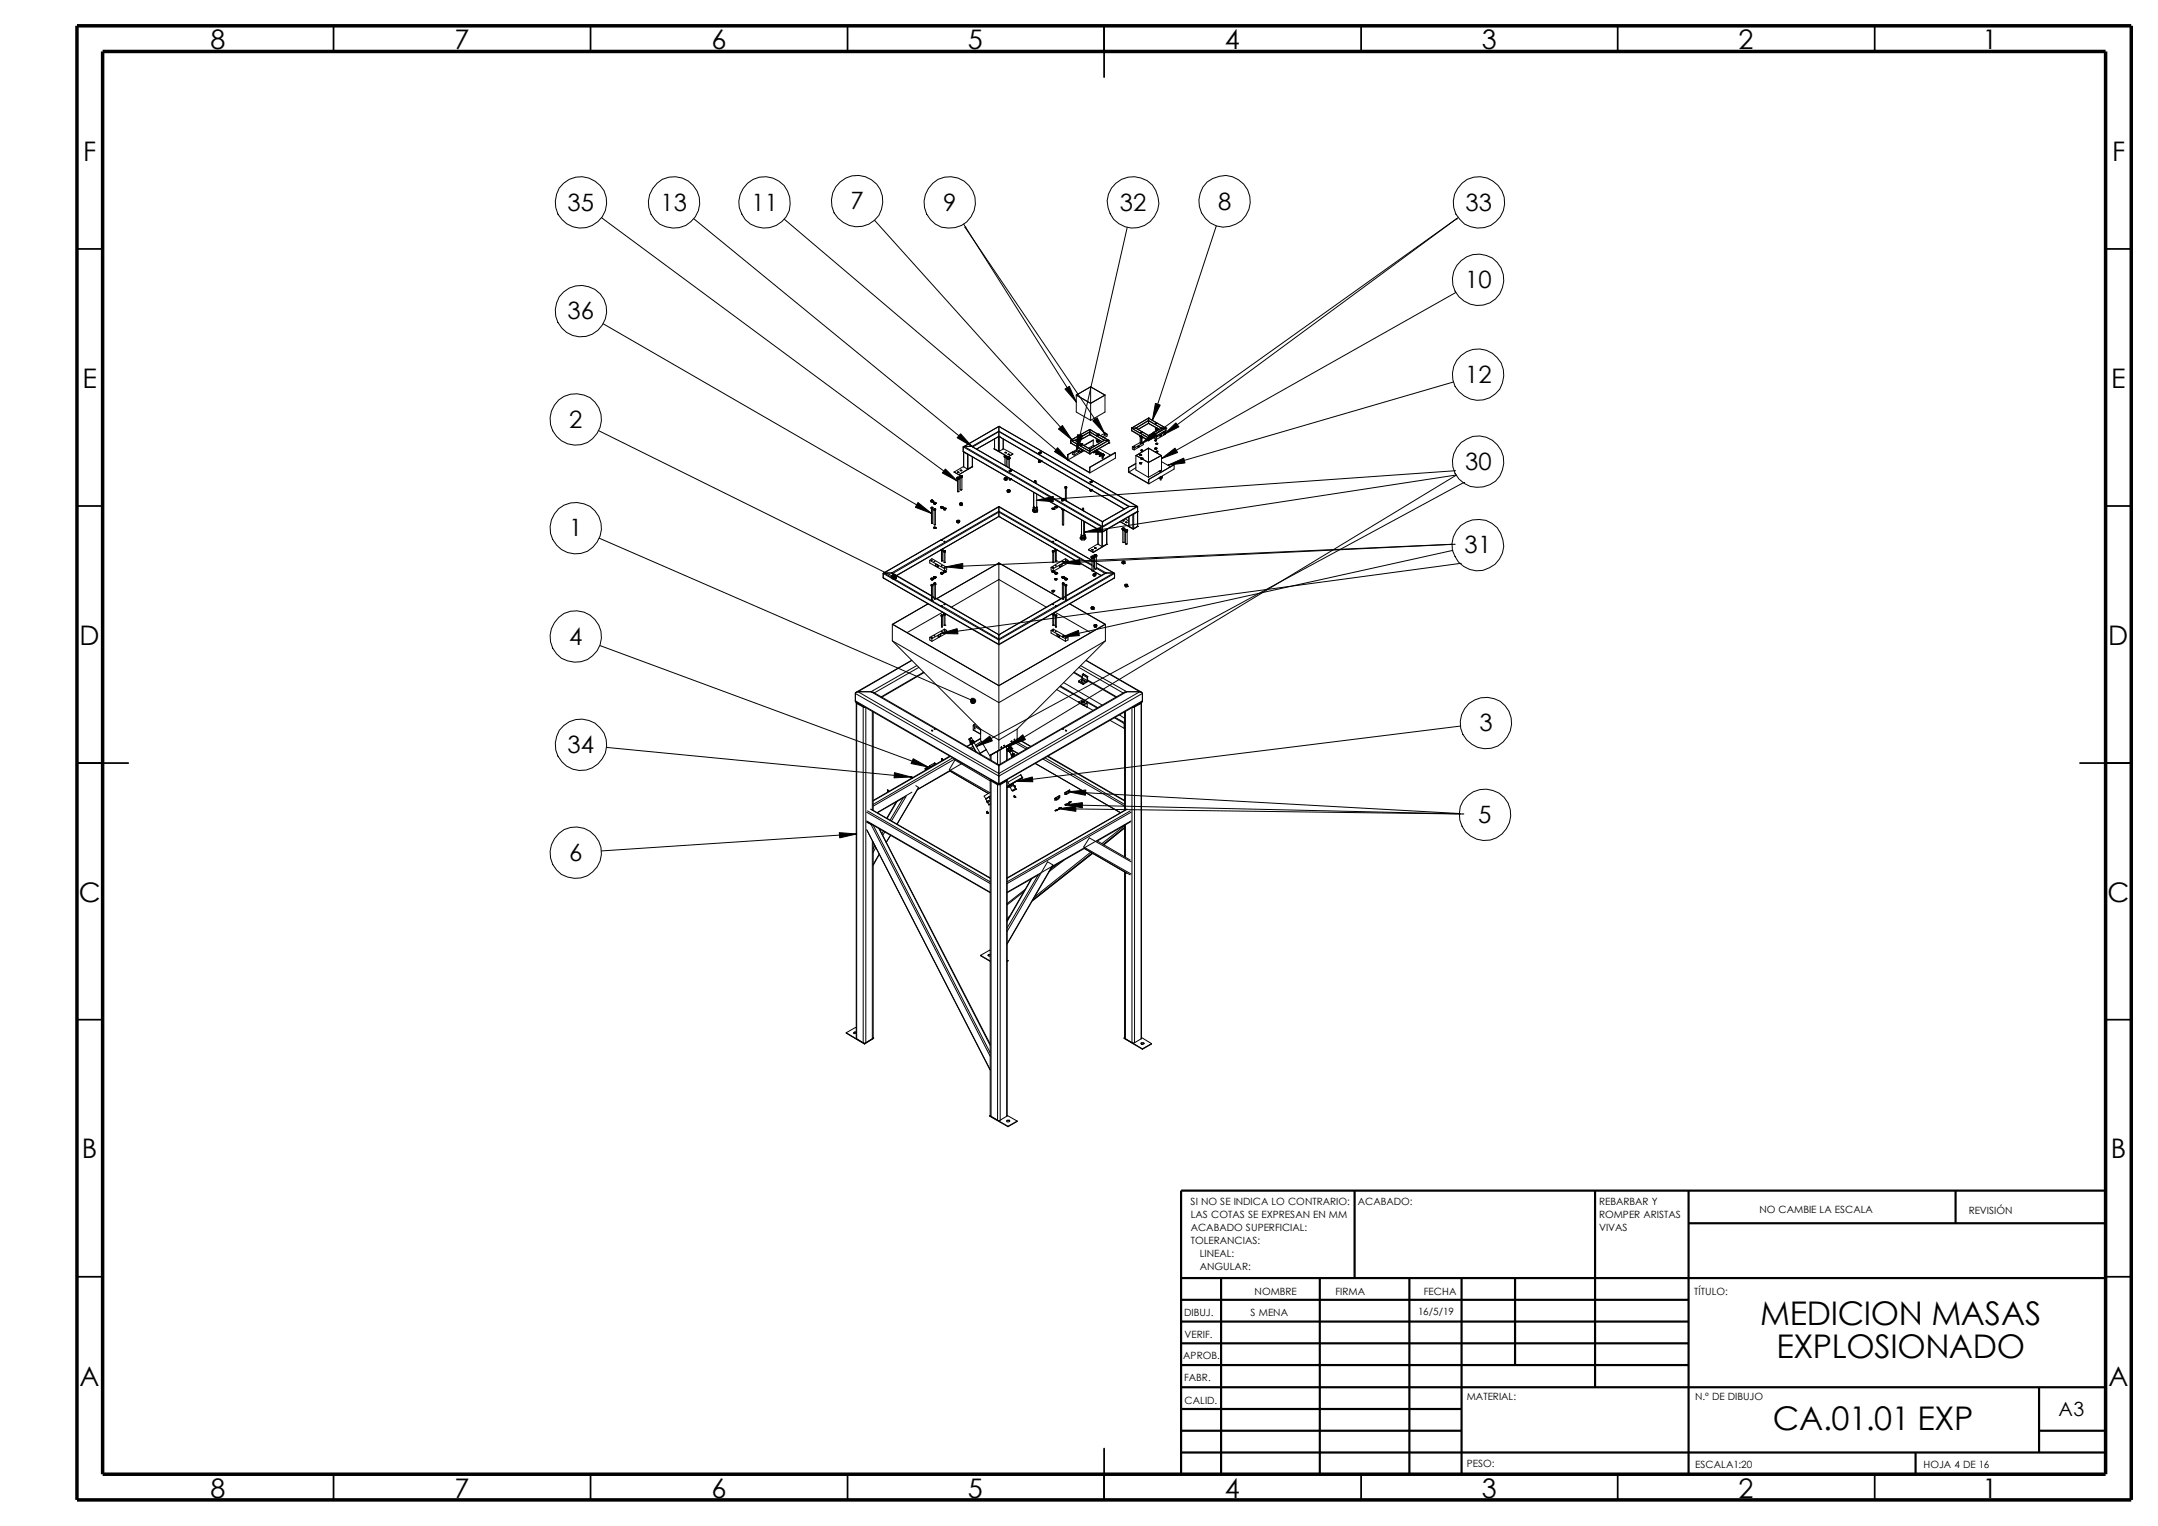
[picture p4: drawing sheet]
<svg xmlns="http://www.w3.org/2000/svg" width="420mm" height="297mm" viewBox="0 0 420 297" stroke-linecap="round" stroke-linejoin="round" font-family="sans-serif">
<defs><g id="words">
<g font-size="6.3">
<text x="342.7" y="258">MEDICION MASAS</text>
<text x="345.9" y="264.4">EXPLOSIONADO</text>
<text x="345.2" y="278.4">CA.01.01 EXP</text>
</g>
<g font-size="5.2">
<text x="41" y="9.5">8</text>
<text x="88.5" y="9.5">7</text>
<text x="138.5" y="9.5">6</text>
<text x="188.5" y="9.5">5</text>
<text x="238.5" y="9.5">4</text>
<text x="288.5" y="9.5">3</text>
<text x="338.5" y="9.5">2</text>
<text x="386" y="9.5">1</text>
<text x="16.2" y="31.3">F</text>
<text x="411.2" y="31.3">F</text>
<text x="16.1" y="75.6">E</text>
<text x="411.1" y="75.6">E</text>
<text x="15.5" y="125.5">D</text>
<text x="410.5" y="125.5">D</text>
<text x="15.3" y="175.5">C</text>
<text x="410.3" y="175.5">C</text>
<text x="15.9" y="225.5">B</text>
<text x="411" y="225.5">B</text>
<text x="15.5" y="269.8">A</text>
<text x="410.5" y="269.8">A</text>
<text x="41" y="291.5">8</text>
<text x="88.5" y="291.5">7</text>
<text x="138.5" y="291.5">6</text>
<text x="188.5" y="291.5">5</text>
<text x="238.5" y="291.5">4</text>
<text x="288.5" y="291.5">3</text>
<text x="338.5" y="291.5">2</text>
<text x="386" y="291.5">1</text>
</g>
<g font-size="4.7">
<text x="110.5" y="41">35</text>
<text x="128.6" y="41.1">13</text>
<text x="146.3" y="41.1">11</text>
<text x="165.6" y="40.8">7</text>
<text x="183.6" y="41.1">9</text>
<text x="218" y="41">32</text>
<text x="237.2" y="40.8">8</text>
<text x="285.3" y="41.1">33</text>
<text x="285.2" y="56.1">10</text>
<text x="110.5" y="62.2">36</text>
<text x="285.2" y="74.5">12</text>
<text x="110.8" y="83.3">2</text>
<text x="285.2" y="91.6">30</text>
<text x="110.8" y="104.4">1</text>
<text x="285.2" y="107.7">31</text>
<text x="110.8" y="125.6">4</text>
<text x="288" y="142.4">3</text>
<text x="110.5" y="146.6">34</text>
<text x="287.8" y="160.2">5</text>
<text x="110.8" y="167.7">6</text>
</g>
<text font-size="3.8" x="400.8" y="275.5">A3</text>
<g font-size="1.9">
<text x="231.8" y="234.6">SI NO SE INDICA LO CONTRARIO:</text>
<text x="231.8" y="237.2">LAS COTAS SE EXPRESAN EN MM</text>
<text x="231.8" y="239.6">ACABADO SUPERFICIAL:</text>
<text x="264.3" y="234.6">ACABADO:</text>
<text x="311.3" y="234.6">REBARBAR Y</text>
<text x="311.3" y="237.1">ROMPER ARISTAS</text>
<text x="311.3" y="239.5">VIVAS</text>
<text x="342.6" y="236.1">NO CAMBIE LA ESCALA</text>
<text x="383.3" y="236.2">REVISIÓN</text>
<text x="231.8" y="242.2">TOLERANCIAS:</text>
<text x="233.6" y="244.6">LINEAL:</text>
<text x="233.6" y="247.2">ANGULAR:</text>
<text x="260" y="252">FIRMA</text>
<text x="277.2" y="252">FECHA</text>
<text x="329.9" y="252">TÍTULO:</text>
<text x="230.5" y="256.1">DIBUJ.</text>
<text x="243.5" y="256.2">S MENA</text>
<text x="244.3" y="252.1">NOMBRE</text>
<text x="276.1" y="256.1">16/5/19</text>
<text x="230.6" y="260.5">VERIF.</text>
<text x="230.4" y="264.5">APROB.</text>
<text x="230.5" y="268.8">FABR.</text>
<text x="230.6" y="273.2">CALID.</text>
<text x="285.6" y="272.6">MATERIAL:</text>
<text x="330" y="272.6">N.º DE DIBUJO</text>
<text x="285.6" y="285.6">PESO:</text>
<text x="330" y="285.7">ESCALA1:20</text>
<text x="374.5" y="285.7">HOJA 4 DE 16</text>
</g>
</g></defs>
<!-- layer: Capa 1 -->
<g fill="none" stroke="#000" stroke-width=".34">
<path d="M64.9 5v5M115 5v5M165 5v5M215 5v10M265 5v5M315 5v5M365 5v5M15 48.5h5M410 48.5h5M15 98.5h5M410 98.5h5M15 148.5h10"/>
<path d="M405 148.5h10M15 198.5h5M410 198.5h5M15 248.5h5M410 248.5h5M64.9 287v5M115 287v5M165 287v5M215 282v10M265 287v5M315 287v5M365 287v5"/>
</g>
<g fill="none" stroke="#000" stroke-width=".42">
<path d="M263.7 231.8v17M310.6 231.8v38.2M328.8 231.8v55.2M328.8 238.1h81.2M380.7 231.8v6.3M410 231.8h-180v55.2M230 253h98.8M230 257.2h98.8M230 248.8h180M237.7 248.8v38.2M257 248.8v38.2M274.4 248.8v38.2"/>
<path d="M284.6 248.8v38.2M295 248.8v16.9M230 278.5h54.6M230 270h180M230 274.3h54.6M230 261.5h98.8M230 265.7h98.8M397 278.5h13M397 270v12.7M230 282.7h180M373 282.7v4.3"/>
</g>
<path d="M15 5h400v287h-400zM20 10h390v277h-390z" fill="none" stroke="#000" stroke-width=".68" stroke-linecap="butt"/>
<g fill="none" stroke="#000" stroke-width=".19">
<path d="M163.6 35.4a5 5 0 0 1 7.8 1.6 5 5 0 0 1-3.5 7.1 5 5 0 0 1-6-5.2l.2-1.4 .6-1.1zM117.1 42.4l69.3 51.3M135.1 42.6l54.1 44.3M152.7 42.7l55.4 47M170.3 42.9l38.4 42.7M187.6 43.6l21.9 34.7M187.9 44.2h.1M187.9 44.2l27.2 40.2M219.5 44.3l-9.9 43.6M236.8 44l-12.4 37.8M283.5 56.9l-57.4 32.4M283.5 42.6h.1"/>
<path d="M283.5 42.6l-61.2 43.7M283.9 42.4l-57.3 42.2M117.4 63l64 36.9M207.3 75.7l.9-.5 1.3 3.1zM209.5 76.9v3.3l2.8 1.6M212.3 75.3v6.5M212.3 75.3l2.8 1.6M212.3 75.3l-2.8 1.6M215.1 76.9l-2.8 1.6-2.8-1.6M215.1 76.9v3.3l-2.8 1.6M225 78.5l.9 .4-1.5 2.9zM283 74.4l-55.6 16.1"/>
<path d="M284.5 69.2a5 5 0 0 1 7.8 1.5 5 5 0 0 1-3.5 7.2 5 5 0 0 1-6-5.2l.2-1.4 .6-1.2zM116.6 83.8l57.5 28.5M178.7 97.8l2.7 2.1-3.2-1.2zM181.3 97.6h.1M181.3 97.4v.1M181.3 97.5h.1M181.3 97.5v.1M181.3 97.6l.1 .1 .2-.1M181.3 98.7l.3 .1-.2 .1zM181.3 97.5l.1 .1M181.4 97.6h.2M181.4 97.6h.1"/>
<path d="M181.4 98.7h.2v.3l-.2 .1-.1-.3M181.4 98.7v.2l.2-.1M181.4 99.1v2.8h.1v-2.8M181.4 98.7h.1M181.4 97.4l.1 .1zM181.4 97.3l-.1 .1M181.4 97.3l.2 .1M181.4 98.8h.1M181.4 98.7v.1M181.5 97.6h.2M181.6 97.6h.1M181.6 97.4v.3l-.3-.1"/>
<path d="M181.6 97.4v.1M181.6 97.5l-.2 .1M181.6 97.5v.1M181.6 97.5h.1M181.8 97.9l.1-.2 .3 .2M181.8 97.9l.3 .1M181.8 97.9l.1 .2 .2-.1M181.8 98l.1 .2M181.8 99.2v.1h.3M181.8 97.9h.1M181.9 98v.1M181.9 99.1h.3"/>
<path d="M181.9 99.1v.1M181.9 97.9h.1M181.9 97.8l-.1 .2h.3M181.9 99.1v.2l.2-.1M181.9 99.3v2.8h.1M181.9 97.9h.2M181.9 99.1l.1-.1 .1 .2zM181.9 98.1h.1M181.9 98.1v.1M181.9 99.2h.2M181.9 98.2h.2M182 97.9h.1"/>
<path d="M182 98h.1M182 97.9v.1M182 99.2h.1M182 97.9l.1 .1M182 99.1v.1M182.1 97.9l-.2-.1v.2l.1-.1M182.1 98h.1M182.1 97.8v.2M182.1 99.1v.1M182.1 99.2v.1M182.1 97.9v.3M182.1 99.3v2.8"/>
<path d="M182.1 98h.2M182.2 98l-.1 .2M182.2 97.9h.1M182.2 97.9l-.1 .1M183.1 98.7h.5M183.1 98.7l.2 .1 .2-.1M183.1 98.7l.4 .1M183.1 98.7l.2 .2M183.2 98.6l-.1 .1h.4M183.2 98.7h.3M183.3 98.6l.2 .1h-.2zM183.3 98.9h.2"/>
<path d="M183.3 98.8h.1M183.3 98.7h-.1h.3M183.3 98.7h.2M183.3 98.8v.1M183.5 98.7h.1M183.5 98.7l.1 .1M183.5 98.8h.1M183.5 98.7h-.2M183.5 98.7v.2M183.6 98.7h.1M183.6 98.6v.1M183.6 98.8h.1"/>
<path d="M183.6 98.7l-.1 .1M183.6 98.8l-.1 .1M183.6 98.7v.1M183.7 99h.4M183.7 98.9v.2l.4-.1M183.7 99a.22 .22 0 0 0 .2 .2 .22 .22 0 0 0 .2-.2M183.7 99.1h.4M183.7 99.1v.2h.2M183.7 99h.1M183.7 99.1h.1M183.8 99h.2M183.8 98.9h.2v.2h-.2z"/>
<path d="M183.9 99.3h.2M183.9 99.2h.1M183.9 99.2v.1M184 99h.1M184 99l-.2-.1 .1 .2 .2-.1M184 99v.1M184 99h.2M184.1 98.9l-.2-.1-.2 .2M184.1 99h.1M184.1 98.9h.1M184.1 98.9v.1M184.1 99.1v.2"/>
<path d="M184.1 99.1h.1M184.1 98.9l-.1 .1M184.1 91.3l2.3 2.4-2.9-1.6zM185.8 91.9h.1M185.8 91.9l.9 .5M186.3 93l.1 .1M186.3 93l.1 .2M186.4 93.2l.2 .1M186.4 93.2h.1M186.4 92.9v.2M186.4 92.9h.2M186.4 93.1v.1"/>
<path d="M186.4 92.9l-.1 .1M186.4 93.1l.1 .1M186.4 92h.3M186.4 93.3v2.4h.3M186.4 91.8l.3 .2h-.3zM186.5 93.2h.1M186.5 95.7h.2M186.6 92.9l.2 .1M186.6 93.2v.1M186.7 93.3v2.4M186.7 92.4h.1M186.8 93v.1"/>
<path d="M186.8 93.1l-.3 .1M186.8 93.1h.1M186.8 93.2l-.2 .1M186.8 93.1l-.2 .1M186.8 93l.1 .1M186.9 98v.2M186.9 98.1v.1M186.9 98.1v.2l.1 .1M186.9 98v.1M186.9 92.7v.1M186.9 92.7h.1M186.9 92.7v.3"/>
<path d="M186.9 93.1l-.1 .1M186.9 92.7l.1 .1M186.9 91.6h.4M186.9 92.8h.1M186.9 92.6h.3M186.9 92.8v2.5l.3 .1M186.9 92.6v.1M186.9 98.2h.3M186.9 93h.3M186.9 92.8v.1M186.9 98.2h.1M187 97.9h.3"/>
<path d="M187 92.8h.3M187 84.4l2.2 2.5-2.8-1.7zM187 97.9l-.1 .1M187 98l.3 .1-.3 .1zM187 92.8h.2M187 98.2v.2M187.1 95.4h.1M187.2 98.2h.1M187.2 92.6l.2 .1M187.2 98.2h-.2M187.2 92.8h.1M187.2 95.4h.1"/>
<path d="M187.2 92.8v.2M187.3 98.3l-.3 .1M187.3 97.9l.1 .2M187.3 93l-.1 2.4M187.3 98.2v.1M187.3 97.9l.1 .1M187.4 92.7l-.1 .1M187.4 98.1l-.2 .1M187.4 98.1l-.1 .1M187.4 98l-.1 .3M187.4 98v.1M187.4 92.9l-.2 .1"/>
<path d="M187.4 92.7h.1M187.4 92.7v.2M187.5 87.9h.1M187.5 87v.9M187.5 87l27.1 15.6M187.5 87.9l27.1 15.6M187.6 87.9v.1M187.6 90.9l-1.8 1M187.6 88v2.9M187.6 87.9l27 15.7 .9-.5M187.6 88l.8 .4M187.6 90.9l.8 .4"/>
<path d="M187.7 86.9h1.5M187.7 86.9l-.2 .1M187.7 86.9l26.9 15.6M188.4 88.4v2.9M188.4 91.3h.1M188.4 88.4h.1M188.5 88.5v2.8M189.2 86.9l.1 .1M189.2 86.9l17.7 10.2M189.3 87l17.7 10.1M189.3 90.8v.1M189.3 88.9v2"/>
<path d="M189.3 90.9l-.8 .4M189.3 90.8l-2.6 1.6M189.3 90.8h.1M189.3 90.9l-2.6 1.5M193.5 87.3l2.8 1.6M193.5 87.3l.1 .1M193.6 85.5v1.9M193.6 87.4l.8 .4M194.4 85v2.8M194.4 87.8h.2M194.5 83l27 15.6M194.5 84l-5.1 3"/>
<path d="M194.5 83.9l-5.3 3M194.5 84.9l-4.3 2.5M194.5 83l-6.8 3.9M194.5 84.9h.1M194.5 83h.1M194.5 83.9v.1M194.5 98.6v.1M194.5 99.5v.2M194.5 84.9l24.4 14.2M194.5 83l-6.9 4M194.5 98.6l-22.5 12.9M194.5 84l25.2 14.6"/>
<path d="M194.5 99.7l-20.7 11.9M194.5 83.9l25.4 14.7M194.5 83v.9M194.5 84v.9M194.5 98.7v.8M194.5 99.7v.8M194.5 98.7l-11.1 6.4M194.5 99.5l-20.9 12M194.5 98.6l18.1 10.5-6.9-4M194.5 99.5l18.1 10.4M194.5 99.7l18.1 10.4M194.5 98.7l11.1 6.4"/>
<path d="M194.6 85v2.8M195.3 87.4l1.9 .9M195.3 85.5v1.9M195.3 87.4l-.7 .4M195.5 93.2h.2M195.5 93.2v.1l.2 .2M195.5 88.8h.1M195.5 88.8l.1 .2M195.6 88.8l.1 .1M195.6 89l.3 .1M195.6 88.9h.1M195.6 88.8v.1"/>
<path d="M195.6 88.9v.1M195.6 89h.1M195.6 93.1l.1 .1M195.6 93.1l-.1 .1M195.7 93.2v.1M195.7 88.7l-.1 .1M195.7 88.1l.2-.1v.2zM195.7 93.1l.2 .1h-.2zM195.7 88.2h.2M195.7 88.7h.1M195.7 88.7l-.2 .1M195.7 93.2h.1"/>
<path d="M195.7 93h.3M195.7 88.9h.2M195.7 93.3v.2M195.7 93l-.1 .1M195.7 88.9h.3M195.8 93.2h.2M195.8 93.2l-.1 .1M195.8 89.1h-.1v1.5M195.9 88.9h.1M195.9 88.9v1.9M196 93l.1 .1M196 93.4l-.3 .1"/>
<path d="M196 93l.1 .2M196 88.9l.1-.1-.1 .2M196 89l-.1 .1M196 93.2v.2M196.1 95.5v.3l.2 .1M196.1 95.4v.1M196.1 93.2h-.3M196.1 93.2h-.1M196.1 93.1l-.1 .3M196.1 93.1v.1M196.1 89.2l.1 .1M196.1 89.1v.1"/>
<path d="M196.1 89.1v.2M196.1 89.3h.1M196.1 95.4l.1 .2M196.1 95.5l.1 .1M196.1 89.3l.1 .1M196.1 89.2l.2 .1M196.2 89l-.1 .2M196.2 95.6h.2M196.2 89.4h.2M196.2 95.6l.1 .1M196.2 89.3h.1M196.2 89l-.1 .1"/>
<path d="M196.2 89.3v.1M196.3 95.4l.2 .1-.2 .1zM196.3 88.9h.1M196.3 88.5h.2M196.3 88.9l-.1 .1M196.3 89.4v1.6M196.3 95.7v.2M196.3 88.3l.2 .2h-.2zM196.3 95.4h-.2M196.3 95.4h.2M196.3 89.3h.1M196.4 95.6l-.1 .1"/>
<path d="M196.4 88.9l.2 .2M196.4 89.3v.1M196.4 88.9l-.2 .1M196.4 95.6h.2M196.5 89.2l-.1 .1M196.5 93.2h.2M196.5 93.2l.1 .1 .1-.1M196.5 91.6v.2l.3-.1M196.5 95.4l.1 .1M196.5 89.2l-.2 .1M196.5 89.2h.2M196.5 93.1l.1 .3"/>
<path d="M196.5 89.4v1.7M196.5 93.2h.1M196.5 91.6h.3l-.3 .1zM196.5 95.4h.2M196.5 91.6l.3 .1M196.6 93.2l.1 .1M196.6 91.6l-.1 .1h.2M196.6 89.1l-.1 .1M196.6 89.1l.1 .1M196.6 93.4h.2M196.6 91.6h.1M196.6 95.6v.2l-.3 .1"/>
<path d="M196.6 95.5l-.2 .1M196.6 95.5v.1M196.6 89.4h-.2M196.6 93.3h.2v.1M196.6 93.3h.1M196.6 93.3v.1M196.6 91.6h-.1M196.7 93.2h.1M196.7 93.3h.1M196.7 91.6h.1M196.7 95.4l-.1 .1M196.7 89.2l-.3 .2"/>
<path d="M196.7 93.2v.1M196.7 95.4l-.1 .3M196.7 91.5l.2 .1zM196.8 93.2h.1M196.8 91.5v.1h.1M196.8 91.5v.1M196.8 93.2v.2M196.8 91.5h.2M196.8 91.6h.1M196.9 91.6h-.2v.1M196.9 91.5v.1M196.9 91.6v.1h-.1"/>
<path d="M197.2 88.3l-.9 .6M201.1 99.2l.2-.1a.31 .31 0 0 0 .2 .3 .31 .31 0 0 0 .3-.1h-.3M201.1 99.3l.2 .1M201.1 99.2l.2 .2M201.1 99.3v.3l.3 .2M201.1 99.2v.1M201.2 98.7v.3l.3 .2v.1M201.3 99.4l.4 .1M201.3 98.7h.1M201.3 95.9v2.8M201.3 99.4l.1 .2M201.3 99l-.2 .2"/>
<path d="M201.3 99.2l.1 .1zM201.3 98.6v.1a.25 .25 0 0 0 .1 .3 .25 .25 0 0 0 .3-.1l.2-.1-.1-.2M201.3 99.3l.1 .1v-.1M201.4 98.8h.4M201.4 99.3h-.1M201.4 93.6v.3M201.4 99.6v.2M201.4 93.6h.3v.4M201.4 99.3h.1M201.4 93.6l.3 .1M201.5 93.6l.1 .1zM201.6 93.6l.1 .1"/>
<path d="M201.6 94h.1M201.7 99.5h.2M201.7 99.5l-.3 .1M201.7 94h.1M201.8 97.4l3.3-.8v1zM201.8 99.1l.2 .2M201.8 99.1l.2 .1M201.8 96.1v2.6h-.5M201.8 99.1v.2M201.9 99.7l-.5 .1M201.9 98.7l-.1 .4M201.9 99.5v.2"/>
<path d="M202 99.3l-.1 .2M202 99.2v.1M202 99.2l-.1 .5M202 99.3l-.3 .2M202.2 88.2l.2-.1v.2zM202.2 89.8l.2 .1M202.2 88.2l.1 .2h.1l.1-.2h-.2M202.2 89.8l.1 .2M202.2 89.8h.2M202.2 89.9h.2M202.3 89.7l-.1 .1 .2 .1M202.3 89.4l.1 .4"/>
<path d="M202.3 88.2l-.1 .1h.2M202.3 89.9h.1M202.3 88.2v.1M202.3 89.9v.1M202.3 88.3h.1M202.4 89.8h.1M202.4 88.2l-.1 .1M202.4 88.2v.1M202.4 89.8v.1M202.4 89.7v.2M202.4 89.9h.1M202.4 89.6h.1"/>
<path d="M202.4 89.7h.2M202.4 89.7h.3M202.4 88h.3v.2h-.3zM202.4 88.1v.1M202.4 89.5v.4M202.4 88l.3 .1-.2 .1zM202.4 89.7l.1 .1M202.5 89.8l-.1 .1M202.5 89.9h.2M202.5 89.8h.3M202.5 89.6l.1 .1M202.5 89.9h.1"/>
<path d="M202.5 89.9l-.2 .1M202.5 88l.2 .2M202.5 89.6v.1M202.5 89.8v.1M202.6 89.7h.1M202.6 88.1h.1M202.6 89.7h.2M202.6 88v.1M202.7 89.7h.1M202.7 88.2l-.2 .1M202.7 89.8v.1M202.7 89.7v.2"/>
<path d="M204.8 99h.4M204.8 99l.3 .1M204.8 99l.2 .2 .1-.1M204.8 99h.1M204.9 98.9v.2h.2M205 99h.1M205.1 99.1h.2M205.1 99l.1 .1M205.1 99h-.2l.2 .1M205.1 99.1h.1M205.1 99h.1M205.1 99l-.1-.1v.2"/>
<path d="M205.1 99v.1M205.2 98.9v.2M205.2 99.1h.1M205.2 99v.1M205.2 99h.1M205.4 98.7l.2 .1 .1-.1M205.4 98.6l.1 .2 .2-.1M205.4 98.7v.1h.3M205.4 98.7l.3-.1v.1M205.5 98.7h.2zM205.5 98.7h.2M205.7 98.7h.1"/>
<path d="M205.7 98.6v.1M205.7 98.8h.1M205.7 98.7v.1M205.8 98.7l-.1 .1M205.9 87.2l2.2 2.5-2.8-1.8zM206.1 83.5l.7-.7 1.9 2.8zM206.7 99l.1 .1M206.7 97.3l.1 .3 .1-.1M206.7 98.9l.1 .2M206.7 97.3l.1-.1 .1 .2zM206.8 97.3h.1M206.8 99.1h.1"/>
<path d="M206.8 97.3h.2M206.8 97.3l.1 .1M206.8 97.3l-.1 .1h.2M206.8 99.1l.3 .1M206.8 99.1l.1 .2 .2-.1M206.8 99.2v.1h.3M206.8 99.1l.1 .1M206.9 99.2h.1M206.9 97.2h.2M206.9 99.2h.2M206.9 97.1l.3 .1-.2 .1zM206.9 97.1v.2l.2-.1"/>
<path d="M206.9 97.5h.1M206.9 97.1h.3M206.9 97.2v.3M207 97.2h.1M207 99.2h.1M207 97.1l-.1 .1M207 97.1v.1M207.1 99.3l-.1 2.9-.2-.1v-2.8M207.2 97.3l-.3 .1M207.2 97.3l7.4 4.2M207.3 99.3h-.2M207.3 94.9l.1 .2 .2-.1"/>
<path d="M207.3 94.8h.4a.17 .17 0 0 1-.2 .1 .17 .17 0 0 1-.2-.1zM207.4 94.8v.1M207.4 95v2.4M207.4 94.9h.1M207.4 94.9h.2M207.5 94.9h.1M207.5 94.8v.1M207.6 95l.1 2.5M207.7 94.9l-.1 .1M207.7 94.8h-.4v.1h.3l.1-.1-.1 .1M207.9 88.5h.1M207.9 88.5v1l4.3 2.6"/>
<path d="M207.9 88.5v1M207.9 89.5l4.3 2.5M208.4 86.2l3.8 2.1M208.4 85.7l3.8 2.1M208.4 85.7l3.8 2.2M208.4 85.7h.1M208.4 86.2h.1M208.4 85.7h.9M208.4 85.7v.5M208.8 88l.3 .2M208.8 88v.4l.3 .2M208.8 88l-.9 .5"/>
<path d="M209 88l.1 .1zM209.1 88.2v.4M209.2 87.9h.1M209.3 85.7l1.3 .8M209.3 85.7h.1M209.8 84.6l1 .2-1.3 3.1zM209.9 87.9l.2 .1M210 87.7l.2 .1-.3 .3zM210.1 87.2l-1.3 .8M210.3 86.6h.3zM210.3 86.6l.1 .1 .2-.1h-.1M210.3 86.6h.3"/>
<path d="M210.4 86.6h.2M210.4 87.9h.1M210.5 87.9h-.2h.3M210.5 88h.1M210.5 86.6h.1M210.5 86.5v.1M210.5 87.4l-1.4 .8M210.5 86.5l.2-.1v.2zM210.6 87.8h.1M210.6 86.6l-.1 .2-.2-.2M210.6 86.4v.2l.2-.2M210.6 86.5l.1 .1"/>
<path d="M210.6 87.7v.1M210.6 86.4h.1M210.6 87.7h.1M210.6 87.8l-.1 .1M210.6 86.5h.1M210.7 86.5h.1M210.7 86.6h-.1M210.7 99v.3M210.7 86.6l1.5 .8M210.8 98.9v.4M210.8 87.6l-1.7 1M210.9 98.9l-.1 .1"/>
<path d="M210.9 87.7h-.2v.1M210.9 98.9v.2l-.1-.1M211 99.4h.1M211 99v.4M211 86.7l1.9-1.1v1.1M211.1 87.7l-3.2 1.8M212.2 84.6l-2.5 1.4M212.2 83.6l1.6 .9M212.2 84.1l-2.8 1.6M212.2 84l-2.9 1.7M212.2 87.8v.1M212.2 88.3h.1"/>
<path d="M212.2 87.4h.1M212.2 83.6h.1M212.2 84v.1M212.2 84.6h.1M212.2 84.6l2.3 1.4M212.2 84l1.3 .9M212.2 84.1l2.8 1.6M212.2 83.6v.4M212.2 84.1v.5M212.2 87.4v.4M212.2 87.9v.4M212.2 91v1.1"/>
<path d="M212.2 91h.1M212.2 83.6l-3.8 2.1M212.3 95.4h.1M212.3 93.8h.1M212.3 93.8v.2l.2-.2M212.3 95.5h.1M212.3 93.8h.2M212.3 95.5v.1M212.3 93.8h.2zM212.4 95.4h-.1v-.1v.2M212.4 93.7l.3-.1v.2zM212.4 95.4h.1"/>
<path d="M212.4 93.8h.1M212.4 93.7v.1M212.5 95.4h.1M212.5 95.5l-.2 .1M212.5 95.5h.1M212.5 87.1v.1M212.5 95.4v.1M212.5 93.7l.2 .1M212.5 87.1l.1 .1M212.5 87.1h.1M212.5 93.7h.1M212.6 93.6l-.2 .2h.3"/>
<path d="M212.6 93.7h.1M212.6 93.6v.1M212.6 93.6l-.1 .1M212.7 95.4h-.4v.2M212.7 93.8h-.2M212.8 93.6l-.1 .2M212.8 88.1h.1M212.8 81.9l.8-.6 1.5 3.1zM212.9 85.7l-1.8 1M212.9 88l.1 .2-.2-.1zM212.9 86.7l.2 .1M212.9 86.7l-1 .5"/>
<path d="M212.9 88.1h.1M212.9 87.9h.1M213.1 87.9h.1M213.2 87.9l-.2 .1M213.2 87.8h.1M213.2 87.8v.1M213.2 87.8l.1 .1M213.3 87.7l-.1 .1M213.3 87.9l.1 .2M213.3 87.9l.1-.2v.2M213.3 87.7h.1M213.4 88.4h.2"/>
<path d="M213.4 88v.1M213.4 88.1h.1M213.4 88.3l.2 .1-.2 .1zM213.4 88.4h.1M213.4 87.7h.1M213.4 85.3v.4l.4 .2 .3-.2M213.4 87.7h.2M213.4 87.6l.4 .2M213.4 87.7h.2l-.1 .2zM213.5 87.7h.1M213.5 87.7h-.1M213.5 88.2l.2 .1z"/>
<path d="M213.5 85.8l.2 .1M213.5 85.8l.1 .2M213.5 85.9h.1M213.5 88.1h.1M213.5 85.8h.1M213.5 84.7v.2M213.5 87.7h.2M213.5 88.2l.3-.1 .1 .2M213.6 86h.1M213.6 84.6l.2 .2h-.3zM213.6 84.7l-.1 .1 .3-.1-.1 .1M213.6 86h.2"/>
<path d="M213.6 88v.1M213.6 88h.1M213.6 88h.2M213.6 84.7h.3M213.6 84.7v.1M213.6 84.8h.1M213.7 87.8l-.5 .1M213.7 87.8l-.2 .2-.1-.1v.2M213.7 88l-.1 .1M213.7 84.7l-.1 .1M213.7 84.7v.1M213.7 88l.2 .1"/>
<path d="M213.7 88h.1M213.7 87.8h.1M213.7 85.9l-.1 .1M213.7 84.9l1.4 .8M213.7 87.8v.2M213.7 87.8l.9 .5M213.7 87.9l-.3 .2M213.8 88l.1-.1 .1 .2v.3M213.8 86h.1M213.8 84.6v.3h-.3M213.8 84.5l.2 .1-.1 .1zM213.8 84.5v.2l.2-.1"/>
<path d="M213.8 86h.2M213.8 88l.1 .1M213.8 88.3h.1M213.8 85.5v.5M213.8 84.5h.2M213.8 87.8l.8 .5M213.8 88.3h.2M213.8 84.6h.2M213.9 88.3h-.2M213.9 87.9l-.1 .1M213.9 84.6h.1M213.9 87.9l.1 .2"/>
<path d="M213.9 88.1v.1M213.9 88.1v.2M213.9 88.3h.1M213.9 88.2v.1M213.9 85.9h.1M213.9 85.9l-.1 .1M213.9 84.6h-.1M213.9 85.9l.1 .1M214 86h.1M214 88.3l.2 .2M214 88.3h.1M214 87.3l2.2 1.3"/>
<path d="M214 88.5h.1M214 88.8h.2zM214 88.8h.1M214 85.8v.1M214 88.1l-.1 .2M214 88.4v.1M214 85.8h.1M214 84.6v.1M214 84.7l1.8 1M214 88.1l-.1 .1M214 84.7l1.9 1M214 84.7l-.2 .1"/>
<path d="M214 88.8h.2M214.1 88.5l.2 .1-.1 .1zM214.1 88.5l.3-.1-.2 .3M214.2 88.4h.1M214.2 88.3h.1M214.2 88.3v.1M214.3 88.3l-.1 .1M214.3 88.3l.1 .1M214.3 88.3h.1M214.3 88.6l.1 .1zM214.4 88.3h-.2M214.4 88.3l.2 .1-.1 .2"/>
<path d="M214.4 88.4l.1 .1M214.4 88.3v.1M214.4 88.3h.1M214.4 88.7h.1M214.4 88.4l.1 .2M214.5 88.3v.1M214.5 88.6l-.1 .1M214.5 88.5v.1M214.5 88.6l.1 .2M214.5 88.7l.1 .1M214.5 88.3h-.1M214.5 88.4v.2"/>
<path d="M214.5 88.4v.1M214.5 88.6v.1M214.5 89.1l.2-.1 .1 .2zM214.5 89.1h.1M214.7 88.4h.1M214.6 88.8h.2M214.6 88.3h.2M214.6 88.3v.4l-.1-.1M214.6 88.8h.1M214.6 88.3h.1M214.6 88.6h.1M214.6 88.3l.5 .2"/>
<path d="M214.6 89.1h.2M214.7 88.3l.2 .1-.2 .2M214.7 88.4v.1M214.7 85l.1 .1M214.7 88.6l.4-.1-.5 .3zM214.7 88.3l.2 .2M214.8 88.8h-.2M214.8 88.8h.1M214.9 88.5l-.2 .1M214.9 88.7v.1M214.9 88.5h.1M215 88.7l-.2 .1"/>
<path d="M215 85.7l-2.8 1.7M215 85.7h.8M215 84.5l.1 .1zM215 85.7h.1M215.1 85.7l-2.9 1.7M215.2 84.4h.1M215.6 84.5v.4l-.6 .3M215.6 84.5l-.4-.2-.9 .5M215.6 84.5l-1 .5M215.8 85.7h.1M215.8 85.7l-3.6 2.1M215.9 86.2h.1"/>
<path d="M215.9 85.7l-3.7 2.2M215.9 85.7v.5M215.9 86.2l-3.7 2.1M217.2 88.2l-5 2.8M217.2 88.2v1l-5 2.9M217.2 88.2l-.1-.1-4.9 2.9M219.7 91v.9l4 2.3M219.7 91h.1M219.8 98.6h.1M219.8 91v.9M219.8 98.6l-5.2 2.9M219.8 91.9l3.8 2.2v-.8"/>
<path d="M219.8 98.6h1.6M219.9 98.6l-5.3 2.9M220.3 83.3h.1M220.3 83.8l3.3 1.9M220.3 83.8l3.3 2M220.3 83.3h.8M220.3 83.3l3.3 1.9M220.3 83.3l3.3 2M220.3 83.3v.5M220.5 87v.4l.3 .2M220.5 87l.3 .2M220.7 87l.1 .1h-.2z"/>
<path d="M220.8 87.2v.4M220.9 86.9l.1 .1zM221.1 83.3l2.5 1.5M221.1 90.2l-1.4 .8M221.1 88.7l1.1 .5M221.1 83.3h.1M221.1 88.7v2.8l2.5 1.4M221.1 91l-1.3 .9M221.1 90.3l-1.3 .7M221.4 98.6h.1M221.4 98.6l-6.8 3.9M221.5 99.6l-6.9 4"/>
<path d="M221.5 99.6h.1M221.5 99.5v.1M221.5 98.6v.9M221.5 99.6v2.9M221.5 99.6l-.8 .5M221.5 98.6l-6.9 4M221.5 99.5l-6.9 4M221.5 86.9l.3-.2v.3l-.1 .1h-.2zM221.6 86.9l.1 .1M221.9 88.6h.3M221.9 90.1v.2h.2M221.9 90.1l.1 .1"/>
<path d="M221.9 84.9l.1 .1 .3-.1M221.9 88.6h.2M221.9 90.1h.1M221.9 88.5l.4 .1-.3 .1zM222 86.1l-1.5 .9M222 88.5h.1M222 88.5l.2 .1-.1-.1M222 90.2h.2M222 90.1v.1M222 90.1h.2zM222 90.2h.1M222 84.8l.2 .1h-.3z"/>
<path d="M222 86.2h.2M222 85v1.2M222 88.5v.1M222 86.2h.1M222 84.9h.2M222 88.5l.1 .1M222 84.2l.2 .1zM222.1 90l-.1 .1M222.1 86.2l-.1 .1 .2-.1M222.1 88.5h.1M222.1 88.6h.1M222.1 90h.1"/>
<path d="M222.1 84.9h.1M222.1 86.2h.1M222.1 88.5v.1M222.1 90.2v.1M222.1 90.3h.1M222.1 90.2h.1M222.2 84.2l-.2 .1M222.2 87.7h.2M222.2 87.7h.1M222.2 90v.1M222.2 90.2v.1M222.2 90h.1"/>
<path d="M222.2 89.3h.1M222.2 89.2v.1M222.2 89.2h.1M222.2 89.3v.1M222.2 89.2v.2M222.2 84.2v.1M222.2 86h.1M222.2 86.2h.1M222.2 85.1l.2-.1-.1 .2zM222.2 87.6l.2 .1h-.2M222.2 87.6v.2l.2-.1M222.2 87.7h.2z"/>
<path d="M222.2 84.1h.1M222.2 90.1v.1M222.2 89.2h.2M222.2 89.2l.1 .1zM222.2 85.1h.2v.2l-.2-.1M222.2 88.6h.1M222.2 85v1.2M222.2 85v.1M222.2 85.3v.8M222.2 87.6v.1M222.2 89.4h.1M222.2 90.1v.2"/>
<path d="M222.2 90.1h.1M222.2 85l.1 .1M222.3 84v.1zM222.3 89.4h.1M222.3 85.1h.1M222.3 87.7h.1M222.3 86.3l2.4-2.3 .6 .9zM222.3 89.3v.1M222.3 85.3v.8M222.3 86l.3 .2M222.3 84.1h.1M222.3 89.3h.1"/>
<path d="M222.4 89.2v.1M222.4 89.3h.1M222.4 89.4h.1M222.4 89.2h.1M222.4 89.2v.2M222.4 89.4l1.2 .6M222.5 85l-.1 .2-.2-.1M222.6 86.2l-1.8 1M222.6 86.2v.4l-1.8 1M223.6 81.4l3.4 1.9M223.6 85.2v.1M223.6 85.7v.1"/>
<path d="M223.6 84.8h.1M223.6 81.4h.1M223.6 81.8v.1M223.6 82.4h.1M223.6 82.4l2.1 1.2M223.6 81.4l-3.3 1.9M223.6 81.9l-2.5 1.4M223.6 81.4v1M223.6 84.8v.4M223.6 85.3v.5M223.6 87.2v5.7M223.6 81.8l-2.5 1.5"/>
<path d="M223.6 87.2l2.5 1.5-2.5 1.3M223.6 87.2l2.5 1.5M223.6 87.2l-2.5 1.5M223.6 81.9l2.5 1.4M223.6 81.8l2.5 1.5M223.6 93.3h.1M223.6 82.4l-2 1.2M223.6 87.2l-2.4 1.5 1 .5M223.7 93.3v.9M224.8 85.1v.2l.3 .2M224.9 85.7h.2M224.9 85.7h.1"/>
<path d="M224.9 87.3h.1M224.9 87.2v.1M224.9 87.2h.1M224.9 87.3l.1 .1M224.9 87.2l.1 .3M225 85.6l.1 .2-.2-.1M225 85.6v.3l.1-.2M225 85.7h.1zM225 85.7h.1M225 87.2h.1M225 87.2l.1 .1zM225 87.2v.1z"/>
<path d="M225 83.2v.8M225 85.6v.1M225 87.4v.1M225 84.9h.1M225 85l.1 .1M225 82.5v.1zM225 87.5h.1M225 82.5v.1M225 86.4h.4M225 88h.1M225 87.3v.1M225 86.4h.2"/>
<path d="M225 86.4l.4-.1-.1 .2zM225 87.3h.1M225.1 86.3h.1M225.1 86.4h.1M225.1 82.4h.2M225.1 88h.2M225.1 87.9v.1M225.1 88h.1M225.1 87.9h.1M225.1 87.2v.1M225.1 87.3h.1M225.1 87.2h.1"/>
<path d="M225.1 83.3l.3 .1-.3 .1zM225.1 83.3v.6M225.1 85.1v.4M225.1 86.3v.1M225.1 87.2v.3M225.1 83.3h.1M225.1 87.9l.2 .1zM225.1 83.4h.3v.2l-.3-.1M225.1 82.4h.2zM225.2 86.3l.1 .1h-.2M225.2 87.8l-.1 .1M225.2 87.4l-.1 .1"/>
<path d="M225.2 87.8l-.2 .2M225.2 86.3h.1M225.2 86.4h.1M225.2 87.8h.1M225.2 83.4h.1M225.2 83.3v.1M225.2 88l.2 .1M225.2 86.3v.1M225.2 83.3l-.1 .1M225.2 88h.2M225.3 84.8l-.1 .1M225.3 87.8l.1 .1"/>
<path d="M225.3 88l.1 .1M225.3 87.8h.1M225.3 83.6v.2M225.3 82.4h.1M225.4 83.3l-.1 .2-.2-.1M225.4 87.9l-.1 .1M225.4 87.9h.1M225.4 86.4h.1M225.4 87.9v.2M225.6 93.1l-.1 .1M225.6 91.7l.1 .1zM225.7 91.8h.1"/>
<path d="M225.8 93l.2 .2 .2-.2M225.8 91.7h.1M225.8 91.6v.1M225.8 84.8l.2 .1M225.8 92.9h.1M225.9 92.9l-.1 .1M225.9 92.9h-.1a.17 .17 0 0 0 .2 .2 .17 .17 0 0 0 .1-.2M225.9 84.7l.2-.1a.18 .18 0 0 1 0 .3 .18 .18 0 0 1-.3 0zM225.9 92.9h.1M226 92.9v.1M226 93h.1M226 92.8h.1"/>
<path d="M226 92.9h.1M226 92.8v.2M226.1 93h.1M226.1 92.9v.1M226.1 93.2v.2h-.2v-.2M226.1 92.8h.1M226.1 92.9h.1M226.1 83.3l-2.5 1.5M226.1 89.3l2.7-2.1 .5 .9zM226.1 83.3h.1M226.1 91.6h-.2M226.1 92.7v.1"/>
<path d="M226.1 92.7h.1M226.1 83.3h.9M226.1 89.9l1.8 1M226.1 88.7l-2.5 1.3M226.1 88.7v2.8l-2.5 1.4M226.1 92.8v.1M226.1 92.9l.1 .1M226.2 93l-.1 .2h-.3v-.2M226.2 92.7l-.1 .2M226.5 84.1l-.1 .1M226.6 84.6l2.3-2.3 .6 .8zM226.7 84l-.1 .1"/>
<path d="M226.7 84l.2 .1M226.9 84.1v.4l-1.8 1M226.9 84.1l-1.8 1M227 83.3h.1M227 83.8l-3.4 1.9M227 83.3v.5M227 83.8l-3.4 2M227 83.3l-3.4 2M227 83.3l-3.4 1.9M227.4 90.5l3.1-1.3 .2 .9zM228.6 90.5l-5 2.8M228.6 90.5h.1"/>
<path d="M228.6 90.5v.8l-4.9 2.9M228.6 90.5l-4.9 2.8M283.2 91.6h.1M283.2 91.6l-81.4 5.8M283.4 92.5h.1M283.4 92.5l-72.2 11.1M283.5 92.5l-87 52.7M285 93.9h.1M285 93.9l-94.9 51.4 1.2-.7M116.7 104.8l72.8 31.6M172 112.5v.1M172 111.6l22.5 13"/>
<path d="M172 112.5l22.5 12.9M172 111.6v.9M172 112.6l22.5 12.9M172.1 111.5l-.1 .1M172.1 111.5h1.5M172.1 111.5l9.3 5.4M173.6 111.5l7.8 4.4M173.6 111.5l7.8 4.5M173.7 111.9h.6l.3 .2-.1 .5-.4-.3 .4 .3a.52 .52 0 0 1-.8 .1 .52 .52 0 0 1 0-.8zM181 109.1v.5l2.7 1.5 .1 .3 .2-.1M181 109.1l.4-.4 2.9 1.7M181 109.1l2.9 1.6"/>
<path d="M181.3 112.6l.3 .1M181.3 112.6v.1h.3M181.3 112.6l.1 .2 .2-.1M181.3 113.9a.17 .17 0 0 0 .1 .2 .17 .17 0 0 0 .2-.2M181.3 112.7l.1 .2M181.3 112.6h.1M181.3 112.6l.1-.1 .2 .1v.3M181.4 112.6h.2l-.2 .1zM181.4 113.8l.2 .1M181.4 109l.1 .1zM181.4 112.9h.1M181.4 112.6h.1"/>
<path d="M181.4 113.8v.2l.2-.1M181.4 116.9h.1M181.4 112.8v.1M181.4 113.8l.1 .1M181.4 114.1v2.8M181.4 112.9h.2M181.4 113.9h.1M181.4 117l1.8 1M181.4 113.8v.1M181.4 101.9h.2M181.5 112.6l.1 .1M181.5 112.6h.1"/>
<path d="M181.5 116.9h.1M181.5 113.8v.1M181.5 114.1v2.8M181.6 112.7h.1M181.6 112.6v.1M181.6 112.7v.2M181.8 112.6l-.2 .1M181.8 112.3h.4M181.8 112.3l.1 .2 .2-.1M181.8 112.4l.3 .1M181.8 112.3v.3h.1M181.8 113.6l.1 .2 .2-.1"/>
<path d="M181.9 112.4l.2-.1-.1 .1M181.9 102.7l.2-.1-.1 .1M181.9 102.7h.2M181.9 112.2v.3l.2-.1M181.9 109.2l.1 .1zM181.9 113.8v2.8h.1M181.9 116.3l-.4-.2 .4 .3M181.9 102.6v.2h.2M181.9 112.3h.2M181.9 113.5l.2 .1-.2 .1zM181.9 102.7l-.1 .1h.3M181.9 112.2v.2"/>
<path d="M181.9 112.2v.2h.1M181.9 112.5h.1M181.9 112.5v.1M181.9 113.6h.2M181.9 112.6h.2M181.9 112.2l.2 .2M182 116.6h.1M182 102.1l-.1 .1 .2-.1M182 102.7h.1M182 112.4h.1M182 112.3l-.1 .1M182 113.6h.1"/>
<path d="M182 102.1h.1M182 102.7h.3M182 112.4h.2M182 112.3v.1M182 112.3l.1 .1M182 102.7l.1 .1M182.1 102.7l-.2-.1 .1 .1M182.1 102.7h.1a.22 .22 0 0 0-.2-.1 .22 .22 0 0 0-.2 .1l.3 .1M182.1 112.5h.1M182.1 102.6v.2M182.1 102.7v.1M182.1 102.8h.1"/>
<path d="M182.1 112.4h.1M182.1 112.2v.2M182.1 112.4v.1M182.1 112.5v.1M182.1 113.7h.1M182.1 113.8l-.1 2.8M182.1 112.4v.2M182.1 113.6v.1M182.1 116.4l12.4 7.2M182.2 102.7l-.1 .1M182.2 112.3v.2M182.2 112.3l-.1 .1"/>
<path d="M182.2 113.5l-.1 .2-.3-.1h.2M182.2 109.8l.3 .2a.2 .2 0 0 1 .3 .2 .2 .2 0 0 1-.2 .2 .2 .2 0 0 1-.2-.1l-.3-.3zM182.7 110.1l-.2 .2M183.1 111.5l.2-.1 .3 .1M183.1 111.5l.4 .1M183.1 111.5h.4M183.2 118h.2M183.2 118l.3-.1-.1 .1M183.2 111.4v.2h.3M183.2 105.1l.3 .1zM183.2 111.7h.1M183.2 111.6v.1"/>
<path d="M183.2 107h.3M183.2 107v.2h.3M183.2 119.8v.2h.3M183.2 111.6h.1M183.2 119.7h.4zM183.2 111.7l.2 .1M183.3 111.5h.1M183.3 111.6l.1 .1M183.3 119.8h.1M183.3 107h.2M183.3 119.8h.2M183.3 111.5h.2"/>
<path d="M183.3 110.1l.2 .1zM183.3 118h.2M183.4 105.1h.1M183.3 109.2h.2M183.3 109.2h.1M183.3 107.2v2M183.3 119.7v.1M183.4 111.4h-.2l.1 .2M183.4 111.4l-.2 .1h.3M183.4 105.1l.1 .1M183.4 111.7h.1M183.4 111.5l.1 .1"/>
<path d="M183.4 107h.2l-.1 .2M183.4 107h.1M183.4 119.8h.1M183.4 111.7v.1M183.4 119.7v.1M183.4 118l11.1 6.4M183.4 111.4l.1 .1M183.4 111.5h.1M183.4 106.9l.1 .1M183.5 111.6h.1M183.5 111.5l.1 .1M183.5 111.5h.1"/>
<path d="M183.5 109.2h.1M183.5 119.7l.1 .1zM183.5 107.2v2M183.5 111.5v.1M183.6 111.4v.2M183.6 111.6h.1M183.6 111.5v.1M183.6 111.5l-.2 .3M183.6 119.8l-.1 .2M183.6 111.5h.1M183.6 119.2l-7 3.9M183.6 106.9l-.1 .1"/>
<path d="M183.6 119.7h-.4l.1 .2 .2-.1M183.7 111.2l.3 .1M183.7 111.2l.3 .2M183.7 111.2h.3M183.7 111.4h.1M183.7 107.3l.1 .3 .3-.2M183.7 111.3v.1M183.7 111.2l.4-.1v.2M183.7 107.2l.4 .1-.2 .1zM183.8 110.4l.2-.1v.2zM183.8 117.6l.2-.1v.2zM183.8 117.6h.2"/>
<path d="M183.8 105.4h.2v.1zM183.8 105.4h.2M183.8 107.2h.3v.2M183.8 107.2v.2h.3M183.8 107.5v2h.2M183.8 107.2l.2 .1M183.8 119.7v2M183.8 111.3l.1-.2 .1 .2M183.8 111.4h.2M183.9 111.2l-.1 .1M183.9 109.5h.1M183.9 111.1l.2 .1-.1 .1"/>
<path d="M183.9 111.2l.1 .1M183.9 111.1l-.2 .1 .1 .1M183.9 111.1l-.1 .2h.2M183.9 119.4l-.2 .1 .3 .1v-.2l-.3 .1 .4 .1M183.9 119.4l-.1 .1h.3v.2h-.3l-.1-.2M183.9 119.5h.1M183.9 107.3h.1M183.9 107.2v.1M183.9 110.7v.4M183.9 119.4v.1M184 111.3h.1M184 107.5v2"/>
<path d="M184 107.2v.1M184 111.3v.1M184 119.7v2M184 109.5h.1M184.1 111.1v.2M184.1 111.3h.1M184.1 111.4h.1M184.1 111.4h-.1M184.1 107.3v.1M184.1 111.3v.1M184.1 110.3l3.4-.6v1zM184.2 111.2l-.1 .2"/>
<path d="M184.3 110.4v.5l-.3 .2M184.3 110.4l-.4 .3M185.2 118.2l9.3-5.4 9.3 5.4M186.3 101.5v.2l.2 .1M186.3 101.5h.1M186.4 101.4l-.1 .1M186.4 101.5h.2M186.4 101.4v.1M186.4 101.5l.1 .1M186.4 101.4l.2-.1 .1 .2h-.2zM186.4 101.4l.3 .1h-.2zM186.5 101.3l-.1 .1"/>
<path d="M186.5 101.3h.3M186.5 101.6v.2M186.6 101.5h.2M186.6 101.5l-.1 .1M186.8 101.5v.2l-.3 .1M186.8 101.3v.2M186.8 101.5h-.2M186.8 101.5h.1M186.8 101.3l.1 .1M186.9 101.4l-.1 .2M186.9 101.4l-.1 .1M194.5 100.5l-19.9 11.5"/>
<path d="M194.5 109.6l12.1 6.9M194.5 100.5h.1M194.5 100.5l18.1 10.4M194.5 100.5l-20 11.5M194.5 109.6v14.8M194.5 109.6l-12.1 6.9M204.6 110.4v.5l.4 .2M204.6 110.4l.5 .3M204.8 115l.1 .1M204.8 111.2h.4M204.8 111.2l.3 .1M204.8 111.2l.3 .2"/>
<path d="M204.8 111.3l.2 .1M204.8 115l.2 .3M204.8 111.2h.1M204.9 111.1l-.1 .1 .2 .2 .1-.1M204.9 114.9h.2M204.9 114.9v.2M204.9 119.5h.2M204.9 119.5l.2 .1 .1-.2-.1 .1M204.9 119.5l.1 .2h.1M204.9 107.3l.1 .3 .1-.1M204.9 105.4h.2v.1zM204.9 115.1h.1"/>
<path d="M204.9 107.2h.3a.17 .17 0 0 1-.1 .2 .17 .17 0 0 1-.2-.2zM204.9 114.9l-.1 .1M204.9 115.1h.2M205 110.3l.1 .2h-.1zM205 117.5l.1 .2h-.1zM205 117.6h.1M205 105.4h.1M205 111.4h.1M205 107.5v2h.1M205 107.2v.1M205 115.1v.2M205 119.7v2"/>
<path d="M205 119.5h.1M205 111.3v-.2l.1 .2M205 111.2h.1M205 114.9l.1 .1v.1zM205 115.1h.1M205 107.3h.1M205.1 109.5h.1M205.1 111.1v.2M205.1 115.1h.1M205.1 114.9v.2zM205.1 119.4h.1l-.1 .1M205.1 119.4h.1"/>
<path d="M205.1 111.1l-.2 .1 .1 .1M205.1 111.1l-.2 .1 .2 .1M205.1 114.9h.1M205.1 119.5h.1M205.1 107.3h.1M205.1 107.2v.1M205.1 110.7v.4M205.1 119.4v.1M205.1 119.4l-.1 .1M205.1 111.3h.2M205.1 111.2l-.1 .1M205.1 111.3h.1"/>
<path d="M205.1 111.4h.1M205.1 115.2l-.1 .1M205.1 107.5v2M205.1 111.2v.2M205.1 115.1v.1M205.1 119.7v2M205.2 111.2v.1M205.2 111.3h.1M205.2 111.3l-.1 .1M205.2 114.9v.1M205.2 115l-.1 .1M205.2 115l-.1 .2"/>
<path d="M205.2 115h.1M205.2 107.3l-.1 .2M205.2 111.2h.1M205.2 119.5l-.1 .2M205.2 107.2h-.3v.2h.2l.1-.2-.1 .1M205.4 119.2l6.9 3.9M205.4 112.7l.1 .1M205.4 119.7h.3v.1zM205.4 112.6h.2M205.4 112.6v.1M205.4 112.7l.1 .2M205.4 112.7h.1"/>
<path d="M205.4 111.6l.2 .2M205.4 111.6h.1M205.4 112.7l.2 .1M205.5 111.4l.2 .1-.1 .1zM205.5 112.9h.2M205.5 112.8h.1M205.5 119.7l.2 .1M205.5 107h.2M205.5 110.1l.2 .1zM205.5 118h.2M205.5 111.5h.2M205.5 106.9v.1h.3"/>
<path d="M205.5 106.9l-.1 .1h.3v.2h-.2l-.1-.2M205.5 109.2h.2M205.5 119.7v.2l.2-.1M205.5 106.9h.1M205.5 109.2h.1M205.5 107.2v2M205.5 112.8v.1M205.5 112.6l.2 .1zM205.5 111.5l-.1 .1 .2 .1 .1-.1M205.6 118l-11.1 6.4M205.6 105.1l-.1 .1 .2-.1M205.6 105.1l.1 .1z"/>
<path d="M205.6 112.6h.1M205.6 111.6v.1M205.6 107h.1M205.6 119.8h.1M205.6 105.1h.1M205.6 111.7v.1M205.6 119.7v.1M205.6 105.1l-.1 .1M205.6 118h.1M205.6 118l-.1-.1 .2 .1M205.6 112.8h.1M205.7 111.5h.1"/>
<path d="M205.7 111.5v.1M205.7 111.6l-.1 .1M205.7 109.2h.1M205.7 107.2v2M205.7 112.8v.1M205.7 119.7v.1M205.7 112.6h.1M205.7 111.5v-.1h-.3v.2h.3M205.7 111.6h.1M205.7 111.4v.2M205.7 112.6v.1M205.7 112.7l-.1 .1"/>
<path d="M205.7 112.7v.1M205.7 112.7v.2M205.7 112.7h.1M205.7 111.7l-.1 .1M205.7 111.6v.1M205.7 111.7h.1M205.7 119.8a.17 .17 0 0 1-.1 .2 .17 .17 0 0 1-.2-.2M205.7 111.5v.2M205.9 111.5l-.2 .1M206.2 110.1l.2-.1a.22 .22 0 0 1 .2-.2 .22 .22 0 0 1 .2 .2l-.4 .4-.2-.1zM206.2 110.1l.3 .2M206.8 112.3l.1 .2 .2-.1"/>
<path d="M206.8 112.4l.3 .1M206.8 112.3v.3M206.8 112.3h.4M206.8 112.2v.3l.3-.1M206.8 113.6l.1 .2h.2M206.8 113.8v2.8h.2M206.8 116.4l-12.3 7.2M206.8 112.3l.3 .1zM206.8 113.5l.3 .1-.2 .1zM206.8 112.6h.2M206.9 112.5h.1M206.9 113.6h.1"/>
<path d="M206.9 113.6h.2M206.9 109.6l3.3-.7 .1 1zM206.9 109.2l.2 .1zM206.9 113.5v.1M207 112.2l-.2 .1h.3M207 112.2l-.2 .2h.5M207 112.5h.1M207 113.5h-.2v.2h.3l.1-.2M207 113.6h.1M207 112.5v.1M207 113.5v.1M207 113.5l.1 .1"/>
<path d="M207 112.2l.1 .2M207 116.6h.1M207.1 112.4h.1M207.1 112.4l-.2-.1-.1 .3M207.1 113.8l-.1 2.8M207.1 112.4v.1M207.1 116.3l.3-.2-.3 .3M207.1 112.2l.1 .2M207.2 112.3l-.1 .1M207.2 112.4l-.1 .1M207.2 112.4h.1M207.2 112.3v.3h-.2"/>
<path d="M207.2 113.6l-.1 .2M207.3 112.6l.1-.1 .3 .1M207.3 112.6l.3 .1M207.3 112.6l.1 .2 .2-.1M207.3 112.6h.1M207.3 112.6v.1h.3M207.3 113.9v.2h.3M207.3 113.8h.4zM207.4 112.7v.2M207.4 112.6h.2M207.4 109l.2 .1zM207.4 112.9h.1"/>
<path d="M207.4 112.8h.1M207.4 112.9h.3M207.4 112.6l.2 .1M207.4 116.9h.2M207.4 116.9h.1M207.4 112.8v.1M207.4 113.8v.1M207.4 114.1v2.8M207.4 117l-1.7 1M207.4 112.6h.1M207.4 113.9h.1M207.4 113.9h.2"/>
<path d="M207.5 112.6h.1M207.5 112.6h-.2h.3M207.5 113.9h.1M207.5 113.8v.1M207.6 112.7h.2M207.6 112.6l.1 .1M207.6 112.7h.1M207.6 112.6h.1M207.6 113.8l.1 .1zM207.6 116.9h.1M207.6 112.6v.1M207.6 114.1v2.8"/>
<path d="M207.7 112.6v.1M207.7 112.7h.1M207.7 112.7v.2M207.7 113.9l-.1 .2M207.7 112.6h.1M207.7 112.6v.3M207.7 113.8h-.4l.1 .2 .2-.1M207.9 109.1v.5l-2.7 1.5v.2M207.9 109.1l-.5-.4-2.8 1.7M207.9 109.1l-2.8 1.6M210.3 104.7l.3 .4M210.3 104.7l.2 .1"/>
<path d="M210.5 104.5l-.2 .2M210.5 104.8h.3M210.5 104.5v.3M210.5 104.1v.4M210.5 104.5h.1M210.5 104.8l.1 .1M210.5 104.5l.2 .2M210.6 105.1h.6M210.6 104l-.1 .1a.43 .43 0 0 0 .3 .3 .43 .43 0 0 0 .4-.2M210.6 101.2v3l.4 .1M210.6 104.9v.2M210.7 104.6v.2h.4l.1-.2"/>
<path d="M210.7 104.2l.3 .1M210.7 104.7v.1M210.8 104.8l.4 .1M210.8 104.8l-.2 .1M210.8 104.7h.3zM210.9 104.7v.1M211 101.5v2.8M211.1 104.7l-.3 .1M211.1 104.2l-.1 .1M211.2 103.6l3.2-1 .1 1zM211.2 101.5v2.7l-.2 .1M211.2 104.9v.2"/>
<path d="M211.2 103.9v.6M211.2 104.8h-.4M211.2 104.5v.3M211.2 104.8v.1M211.2 104.5h.1M211.2 104.3v.2h-.5v.2M211.2 104.5l.2 .2M211.3 104.5h-.1v.2M211.4 104.7l-.2 .4M211.4 104.7l-.2 .1M211.9 107l1 .6M212.4 118.3v.3h.3"/>
<path d="M212.4 108.4l.1 .1M212.4 108.4v.2M212.4 118.3l.1 .1M212.4 108.6l.1 .1M212.4 108.6h.1M212.5 118.4h.3M212.5 108.7h.3M212.5 118.2l-.1 .1M212.5 118.2v.2M212.5 108.6h.2M212.5 108.3v.2M212.5 108.5v.1"/>
<path d="M212.5 108.3l-.1 .1M212.5 108.6v.1M212.5 118.4l.2 .1M212.5 108.5l.2 .1M212.5 108.7h.4M212.6 118.2l.3 .1-.2 .1zM212.6 107h.3l-.2 .1zM212.6 107h.3M212.6 107h.1M212.6 108.7v2.4l.3-.1M212.7 118.1l-.2 .1M212.7 111.1h.1"/>
<path d="M212.7 118.1h.2M212.7 108.6h.2M212.7 118.5v.1M212.8 111.1l1.7 .9M212.8 118.4l-.1 .1M212.8 108.2l.1 .2M212.8 108.2l-.3 .1M212.8 111.1l1.6 .9M212.8 111.1h.1M212.8 118.4h.1M212.9 109.2l.2 .2M212.9 110.1l.2 .2"/>
<path d="M212.9 110.3l.2 .1M212.9 111.8l-.1 .2 .1 .1M212.9 118.1v.2M212.9 111h.1M212.9 107.5v.1M212.9 108.6v2.4M212.9 111.8v.1M212.9 118.1l.1 .1M212.9 108.5v.1M212.9 118.6h-.2M212.9 118.3l-.1 .1M212.9 118.3v.1"/>
<path d="M212.9 118.6h.1M212.9 108.4v.1M212.9 108.5l-.2 .1M212.9 108.5h.1M212.9 108.7h.1M212.9 118.4v.2M212.9 111.9l.1 .1M212.9 108.4l.1 .1M212.9 112.1h.2M213 112l.3-.2-.1 .2zM213 111.6l-.1 .2M213 112l-.1 .1"/>
<path d="M213 111.6l.4 .1M213 118.2l-.1 .4M213 118.2l-.1 .1M213 108.1h.1M213 108.1l.2 .3M213 108.5l-.1 .2M213 111.6l.2 .1M213 112l.1 .1M213.1 111.8l-.2 .1M213.1 111.8l-.1 .2M213.1 106.7h.3M213.1 108.1l.1 .1"/>
<path d="M213.1 111.9h.2l-.1 .1zM213.1 108.1l.2 .1M213.2 108.4h.2M213.2 111.7l-.1 .1M213.2 111.7h.1M213.2 108.2h.1M213.2 108.2v.2M213.3 111.7l-.2 .1M213.3 110.8h.1M213.3 112l-.2 .1M213.3 111.7h.1M213.3 108.2h.1"/>
<path d="M213.3 108h.1M213.3 108l-.3 .1M213.3 111.7l.1 .1M213.4 111.8l-.1 .2M213.4 111.7v.1M213.4 110.4l2 1.1M213.4 110.6l1.7 1M213.4 108l.1 .1M213.4 108.2v2.6l-.3-.1-.1-2.4M213.5 108.1l-.1 .1M213.5 108.1l-.2 .1M213.5 108.1h.1"/>
<path d="M213.5 108.3l-.1 .1M213.5 108.1v.2M213.8 105.9l-1.9 1.1 1 .5M213.8 103.1h.1M213.8 105.9h.1M213.8 103.1v2.8M213.8 103.1l.7 .5M213.8 105.9l.7 .5M214.5 103.6v2.8M214.5 103.6h.1M214.6 103.6v2.9l-.1-.1M214.6 102.5v.1"/>
<path d="M214.6 103.5v.1M214.6 101.5h.1M214.6 101.5v1M214.6 102.6v.9M215.4 111.5l-7.8 4.4M215.4 111.5h1.4M215.4 111.5l-7.8 4.5M215.5 103.1h.1M215.5 105.9h.1M215.5 103.1v2.8M215.5 105.9l-.9 .5M215.5 105.9l-2.6 1.6"/>
<path d="M215.5 105.9l-2.6 1.7M216.8 111.5l.2 .1M216.8 111.5l-3.4-1.9 3.5 1.9M216.8 111.5l-9.2 5.4M216.9 112.6l-22.4 12.9M217 112.5l-.1 .1M217 111.6v.9M217 111.6l-22.5 13M217 112.5l-22.5 12.9M218.1 101.5l2.5 1.5M218.4 109.4v.3l.3 .1M218.4 102.9l.1 .1"/>
<path d="M218.4 102.9l.1 .2M218.4 109.4l.1 .1M218.5 109.3l-.1 .1M218.5 109.5h.3M218.5 103.2h.3M218.5 109.3v.2M218.5 103.1h.2M218.5 102.8v.2M218.5 102.8h.3M218.5 103v.1M218.5 103.1v.1M218.5 102.8l-.1 .1"/>
<path d="M218.5 103.1h.1M218.5 109.5l.2 .1M218.5 103l.2 .1M218.6 109.3l.3 .1-.2 .1zM218.6 101.3l.3 .1-.2 .1zM218.6 101.4h.3M218.6 101.4h.1M218.6 103.2v2.3l.3 .1M218.6 105.6h.3M218.7 109.2l-.2 .1M218.7 109.2h.2M218.7 103.1h.1"/>
<path d="M218.7 109.6v.2M218.8 109.5l-.1 .1M218.8 102.8l.1 .1M218.8 102.8h-.3M218.8 103.1v.1M218.8 109.5h.1M218.9 105.6h.1M218.9 103l-.1 .1M218.9 109.7l-.2 .1M218.9 109.2v.2M218.9 109.4l-.1 .1M218.9 109.4v.1"/>
<path d="M218.9 109.7h.1M218.9 102.9v.1M218.9 103l-.2 .1M218.9 103h.1M218.9 103.2v2.4M218.9 109.5v.2M218.9 103.2h-.1M218.9 109.2l.1 .1M218.9 102.9l.1 .1M219 109.3l-.1 .4M219 109.3l-.1 .1M219 113.9v.3h.2"/>
<path d="M219 113.8v.1M219 103.2l.1 .2M219 103.2h.1M219 103.4h.1M219 101l.8 .5M219 103l-.1 .2M219 103.2v.2M219 113.8l.1 .2M219 113.9l.1 .1M219 103.4l.1 .1M219 103.2l.2 .2M219.1 114h.3"/>
<path d="M219.1 113.8l.4 .1-.3 .1zM219.1 103.5l.3 .1M219.1 103.2h-.1M219.1 101.7h.4M219.1 103.4h.1M219.1 103.4v2.5h.3M219.1 101.6l.2-.1 .2 .2-.2 .1zM219.1 114l.1 .1M219.2 113.7l-.2 .1M219.2 113.7h.3M219.2 103.4h.2M219.2 114.1v.1"/>
<path d="M219.2 113.8l.3 .1-.2 .1zM219.4 114l-.2 .1M219.4 103.1l.1 .1v.1M219.4 103.1l-.3 .1M219.4 105.9h-.2M219.4 103.4v.2M219.4 114h.1M219.4 103.1l.1 .1v.2l-.1 .2M219.5 103.3l-.1 .1M219.5 113.7v.2M219.5 103.3l-.3 .1M219.5 103.5l-.1 2.4"/>
<path d="M219.5 103.3h.1M219.5 113.7v.5M219.5 114.2h-.3M219.5 113.9l-.1 .1M219.5 113.9v.1M219.5 114v.2M219.5 114.2h.1M219.5 103.5l-.1 .1M219.8 102.5h.1M219.8 100.5v2M219.8 102.5l.8 .4M220.6 100.1v2.8"/>
<path d="M220.6 102.9h.1M220.6 103h.1M220.6 100.1h.1M220.7 100.1v2.8M221.5 102.5h.1M221.5 102.5l-.8 .4M221.5 102.5l-.9 .5M282.6 105.9h.1M282.6 105.9l-98.4 4.4M282.9 107.1l-76.1 16.9M283.1 105.9h.1M283.1 105.9l-76.2 3.7"/>
<path d="M284.3 109.7h.1M284.3 109.7l-101.2 13.6M116.8 125.7l63.9 23.6M166.5 136.4l.2 .3M166.5 135l28 16.1M166.5 136.4l28 16.2M166.5 135v1.4M166.7 136.7l.1 .2M166.7 136.8l.1 65.4M166.7 136.7l27.8 16M166.8 136.8h.1M166.8 136.9l1.3 .7"/>
<path d="M166.8 136.9v65.3M166.9 136.8h.1M166.9 136.8l1.2 .8M167 134.6l-.5 .2v.2M167 134.6h2.6M167 134.6l27.5 16M167 134.6l-.3 .1-.2 .3M168.1 137.6l.3 .1M168.1 137.6v65.4M168.1 137.6h.2M168.1 137.5v.1M168.6 137.8v65.2"/>
<path d="M169.6 134.6l.4 .1 24.5 14.2M169.6 134.6l12.4 7.2M169.8 138.5v19.2M170 138.5v19.2M173.7 124.7l20.8 12.1 20.7-12.1M173.7 121.5l20.8 12M173.7 121.5v3.2M173.7 124.7l17.2 17.2M173.7 121.5l7-4-6.9 4M177.5 128.6l-10.8 6.1M177.5 128.6l-10.5 6M178.5 129.6l-8.9 5"/>
<path d="M178.9 129.9l-8.7 5M179.8 130.8l-8.3 4.9M179.9 130.9l-8.3 4.8M181 124.1v.5l.4 .2M181 124.1l.4 .2M181.4 124l.1 .1h-.1zM181.4 124.3v.5M181.9 123.7l.1 .1zM182.6 123.7l.3 .2M182.7 123.6l.3-.1 .2 .1-.2 .3-.4 .2zM183.1 123.3l3.3-.9 .1 1zM183.3 122.9l.2 .1z"/>
<path d="M183.3 120v2h.2M183.4 122h.1M183.5 120v2M183.8 122.6l.2 .1zM183.8 121.7h.2M183.8 121.7h.1M184 121.7h.1M184.3 122.7l-2.9 1.6M184.3 122.7v.5l-2.9 1.6M184.3 122.7l-.4-.2-2.9 1.6M189.1 136.1a.51 .51 0 0 1 .6-.1 .51 .51 0 0 1 .2 .6l-.4-.2 .4 .2a.51 .51 0 0 1-.7 .3 .51 .51 0 0 1-.1-.8zM194.5 124.4v.2"/>
<path d="M194.5 125.4v.1M194.5 123.6h.1M194.5 124.6v.8M194.5 125.5v20.6M204.6 122.7l2.8 1.6M204.6 122.7l.5-.2 2.8 1.6M204.6 122.7v.5l2.8 1.6M205 122.6l.1 .1zM205 121.7h.1M205.1 121.7h.1M205.5 120v2h.2M205.6 122.9l.1 .1h-.2z"/>
<path d="M205.6 122h.1M205.7 120v2M205.7 122h.1M205.7 134.2l4.3 2.5M205.8 123.5l.3 .1a.26 .26 0 0 1 .2 .2 .26 .26 0 0 1-.1 .3l-.4-.3zM206.3 133.6l4.5 2.6M206.3 123.7l-.2 .2M206.5 133.5l7.3 4.3M206.8 124l3.2-1.3 .1 1zM206.9 123.7l.2 .1zM207.1 132.9l7.5 4.4M207.4 124.1l.2-.1v.1z"/>
<path d="M207.4 124.3v.5M207.9 124.1v.5l-.5 .2M207.9 124.1l-.5 .2M209 130.9l1.7 1M209.1 130.8l1.6 1M210 136.7l.9 .5M210 132.7l.9 .5M210 136.7l.9 .6M210 136.7h.1M210 136.7l.9-.5 .9 .5M210 132.7h.1M210.1 132.5l.9 .5"/>
<path d="M210.1 132.5l-.1 .2M210.1 129.9l8.6 5M210.4 129.6l9 5M210.6 132.2l-.5 .3M210.6 132.2l.3 .2M210.6 132.6h.6M210.6 136.5l.3-.1a.22 .22 0 0 1 .3 .2 .22 .22 0 0 1-.2 .2 .28 .28 0 0 1-.4 0 .28 .28 0 0 1 0-.3zM210.7 131.9l-.1 .3M210.7 131.3l1 .6M210.7 131.9l1 .5M210.7 131.3v.6M210.7 136.6v.2"/>
<path d="M210.8 137.2h.1M210.8 137.2l.9 .5M210.9 131.2l-.2 .1M210.9 136.6l.3 .2zM210.9 132.4h-.1a.22 .22 0 0 0-.2 .2 .22 .22 0 0 0 .2 .2l.4-.1v-.2M210.9 137.2h.1M210.9 133.2h.1M210.9 131.2h.1M210.9 132.4l.3 .1M210.9 136.6l-.3 .1M210.9 137.2l.1 .1M210.9 131.2l.9 .5"/>
<path d="M211 133l-.1 .2M211 137.3l.7 .3M211.2 132.5l.3 .2M211.4 128.6l10.5 6M211.5 132.7l-.5 .3M211.5 136.9l-.5 .4M211.5 136.9l.2 .1M211.5 128.6l10.7 6.1M211.7 132.4l-.2 .3M211.7 131.9v.5M211.7 137v.6M211.7 137.6l1.2 .7"/>
<path d="M211.8 136.7l-.9 .5M211.8 131.7l-.1 .2M211.8 132.5l5.5 3.2M211.8 136.7l1.9 1.2M211.8 131.7v1l-.9 .5M211.8 131.7h.1M211.8 132.4l5.6 3.3M213 121.8v.2l.2 .1M213 121.7v.1M213 121.7l.1 .2M213 121.8l.1 .1M213.1 121.9h.3"/>
<path d="M213.1 121.7l.3-.1v.2zM213.1 121.9h.1M213.2 121.6l-.2 .1M213.2 121.6h.2M213.2 121.9v.2M213.2 121.9h.2M213.2 121.7l.2 .1zM213.4 121.9h.1M213.4 122l-.2 .1M213.4 121.6l.1 .2M213.4 121.9v.1M213.4 121.6l.1 .1"/>
<path d="M213.5 121.8l-.1 .1M213.5 121.7l-.1 .3M213.5 121.7v.1M215.2 124.7l-17.2 17.2M215.2 121.5v3.2M215.2 121.5l-6.9-4 6.8 4-20.6 12M215.2 121.5l-20.7 12M217 139.7l1.9 1.1M217.1 139.6l1.8 1.1M217.9 139.1l1 .7M218.9 138.5v19.2M219.1 138.5v19.2"/>
<path d="M219.4 134.6l-.5 .1-24.4 14.2M219.4 134.6h2.5M219.4 134.6l-12.5 7.2M220.4 137.8v65.2M220.6 137.6h.1M220.7 137.5v.1M220.9 137.6l-.4 .1M220.9 137.6v65.4M221.9 134.6l.3 .1 .2 .3M221.9 134.6l-27.4 16M222.1 136.8h.1M222.1 136.8l-1.4 .8"/>
<path d="M222.2 136.9v65.3M222.2 136.9l-1.3 .7M222.2 136.7v.2M222.2 136.8v65.4M222.3 136.7l-27.8 16M222.4 135l-27.9 16.1M222.4 136.4l-27.9 16.2M222.4 136.4l-.1 .3M222.4 135v1.4M118.1 145.5l59.3 5.7M168.7 158.1l24.1 13.9M168.7 159.8l24.1 13.9"/>
<path d="M168.9 157.8l23.9 13.8M169.5 157.5l23.3 13.5M169.6 157.5l23.2 13.4M172.8 154h.1M172.8 154l.1-.2v.2M172.8 153.8l.2 .1-.1 .1M172.8 153.8l.1 .2M172.8 153.8h.1M172.8 154h.2M172.8 153.8l.1 .2zM172.9 154h.1M174.2 150.4l3.2 .8-3.3 .2z"/>
<path d="M174.5 156.1l-1.9 3.2M174.7 156l-2 3.3M175.9 155.3l-2.6 4.3M176.2 155.1l-5.3 3.1M176.4 155l-2.8 4.8M177.4 151.3h.1M177.4 151.3v-.1h.1v.1M177.4 151.2l.1 .1M177.4 151.2h.1M177.4 151.3h.2M177.4 151.3l.1 .1M177.4 151.2l.1 .1z"/>
<path d="M177.5 151.3v.1M177.5 151.4h.1M177.5 151.3h.1M177.5 154.2l-6.7 4M177.8 147.7l2.9 1.6-3.3-.7zM178.3 152.9l.5 .4M178.8 153.3h.1M180.1 149.6h.2v.2zM180.2 149.5l.1 .1v.1M180.2 149.5l-.1 .1M180.3 149.5v.2M180.3 149.7v.1"/>
<path d="M181 149.1l.1 .2M181 149.1l-.5 .3 .1 .1v-.1l-.4 .1M181 149.1l.1 .1M181.1 149.3l-.8 .4M181.4 142.2l.1-.1v.2zM181.4 142.3h.1M181.9 148.5l.1 .2M181.9 148.5l-.9 .5M181.9 148.5h.1M181.9 141.9h.1M181.9 148.5l.2 .1-.1 .1M182 148.7l-.9 .6"/>
<path d="M182 141.8l-.1 .1 .2-.1M182 141.8h.1M182.1 141.8l12.4 7.2M183.4 147.7l.1 .2zM183.4 147.9h.1M183.4 147.7h.1M183.4 147.9h.2M183.4 147.7l.1 .2M183.4 147.9l-.1-.2h.2v.2M183.5 147.9h.1M184.9 150.1l7.5 4.4M184.9 147.2l-14.9 8.6"/>
<path d="M185 150.1l-6.4 3.6-3.9 6.7 4.1-7.1M185 147.3l-15 8.6M185.5 147.5l-15.5 9.1M185.8 147.8l-15.8 9.1M187.3 148.6l-8.6 5M187.4 148.6h.1M188.6 143.9l.3 .5M188.8 143.8l-.2 .1M188.8 143.8h.1M188.8 143.8l.3 .5M188.9 144.4v.1M188.9 144.6l.2 .3 .3-.3"/>
<path d="M188.9 144.2l.2 .1-.1 .1zM188.9 144.5l.1 .1M189.1 143.6l-.5 .3M189.1 143.6h.1M189.1 143.6l-.3 .2M189.1 143.6l.3 .5M189.1 144.3l.1 .2M189.1 144.8h.1M189.1 144.8h.2M189.1 144.8l.9 1.5M189.1 144.8l-.9 .5M189.1 144.3h.1"/>
<path d="M189.2 144.2l.2 .4M189.2 144.8l.9 1.6M189.2 144.5l-.2 .1M189.2 144.2l.3-.1 .2 .4M189.2 144.2h.1M189.2 144.2l-.1 .1M189.3 144.3l.1 .1M189.4 144.4v.1M189.4 145.3l-.6 .4M189.4 144.1h.2M189.4 144.6h.1M189.4 144.4h.1"/>
<path d="M189.4 144.1l-.3 .2M189.5 144.3v.2l-.1-.1M189.5 142.1l1.4 .8M189.5 144.3h-.2l.1 .1M189.5 144.3h.1M189.5 144.3l-.1 .1M189.5 141.3l1.4 .8M189.5 141.3v.8M189.6 144.3l.1 .2M189.6 144.3v.2l-.2-.1M189.6 144.3h.1M189.6 144.3l-.2-.1v.2"/>
<path d="M189.6 141.1l1.2 .7M189.6 145.6l-.5 .2M189.6 144.6h.1M189.6 141.1l-.1 .2M189.7 144.6l1.3 2.3M189.7 144.5l-.3 .1M189.7 144.6l-.5 .2M189.7 141.7l.1 .2zM189.7 141.7v.1M189.7 141.8h.1M189.9 140.9l-.3 .2M190.1 145.3l2.6-2 .5 .9z"/>
<path d="M190.8 146.6l1.2-.7-1.2 .8M190.9 143.7l-1.2 .8M190.9 143.8l-1.2 .8M190.9 141.9l3.6 2.1 3.5-2.1M190.9 141.9v2.1l1.8 3.1 5.3-3.1v-2.1M191.1 144.3l-1.2 .8M191.9 155.5h.1M192.1 158h.2v.2zM192.1 156h.1M192.1 156l.2 .2zM192.2 158.2h.1M192.2 158.2v.1"/>
<path d="M192.2 156l.2 .2h-.1M192.2 158.2h.2M192.2 158.3h.2M192.2 156l.4-.2v.2l-.3 .2M192.2 158.2v-.3l.2 .2-.1 .1M192.2 158l.1 .2M192.2 156l.1 .1M192.3 157.9v.3M192.3 158.2v.1M192.3 158.3h.1M192.3 158.2h.1M192.3 156.1v.1"/>
<path d="M192.3 156.2h.1M192.3 156l.2 .7M192.3 158.2l-.1 .1M192.5 155.1l-.6 .5 .3 .4M192.5 155.1l.3 .5M192.5 156.7h.1M192.8 151.8v65.4l.2 .1M192.8 155.1h-.3M192.8 147v.9M192.8 152l-6.9-4.1-1.1 1.9 7.9 4.5M192.8 156.5l-.3 .2M192.8 155l-.9 .5"/>
<path d="M192.8 154.2l-1.2 .8 .3 .5M192.9 151.8h-.1l.2 .2M193 151.8v.1M193 146.9v1.1M193 152v65.3M193 152l1.2 .8M193 151.9h.1M193 151.9l1.3 .8M194.2 152.8h.5M194.2 146.2v2.6M194.2 152.8v65.2M194.3 152.7h.2"/>
<path d="M194.3 152.6v.1M194.5 146.1l-1.7 .9M194.5 152.7h.1M194.5 150.6v.5M194.5 152.6v.1M194.5 148.9v.1M194.5 149v1.6M194.5 151.1v1.6M194.6 152.6v.1M194.7 145.9v2.9M194.7 152.8v65.2M194.9 145.4h.2l-.1 .2z"/>
<path d="M195 145.3l-.1 .3M195.4 145.1h.2v.1zM195.6 145.1l-.1 .1M195.7 145.3l.4 .5M195.8 145.2l.1 .1M195.9 151.9l-1.3 .8M195.9 145.3h.1M195.9 145.3h.2M195.9 151.9h.1M196 151.8l-.1 .1M196 152l-1.3 .8M196 145.3h.1"/>
<path d="M196 152l.1-.2-.1 65.5M196 146h.1M196 145.7v2.3M196 152v65.3M196 146l.2 .2M196.1 145.9l-.1 .1M196.1 145.8v.1M196.1 146.2v1.7M196.2 145.8l-.1 .1M196.2 145.8h.1M196.2 145.7v.1M196.2 145.8l-.2 .2"/>
<path d="M196.3 145.1h.1M196.3 145.7v.1M196.3 145.2h.1M196.3 145.2l.2 .4M196.3 145.1l1.7-1.1-3.5 2.1M196.3 145.1l-3.5 1.9M196.3 145.2l-.4 .2 .1-.1M196.3 145l.1 .1M196.3 146.2h-.1M196.3 153l.2 .1M196.3 146.2h.1M196.3 145.8l.1 .3"/>
<path d="M196.3 153h.1M196.4 145.4l.1-.1zM196.4 146.2h.2M196.4 145.1h.2M196.4 146.1l.1 .1M196.4 145.1h.1M196.4 145.3h.2M196.4 153.2l.1-.1 .2 .2M196.4 145.1l-.4 .2M196.4 146.1l-.1 .1M196.5 145.6l-.4 .2M196.5 146.2h-.1"/>
<path d="M196.5 145.1l-.2 .1M196.5 145.1l.3 .3M196.5 145.2l2.6-2.2 .5 1zM196.5 146.2h.1M196.5 146.2l.4-.3 1.4 .8M196.5 152.8v.1M196.5 146.2v.1M196.5 153.1l-.4 .2 .3-.1M196.5 146.2h.2M196.5 146.3h.1M196.5 145.6h.1M196.5 145.7l-.3 .1"/>
<path d="M196.5 145.7l-.2 .1M196.5 146.3l.1 .1M196.6 145.2v.2h-.2M196.6 145.3l-.2 .1M196.6 146.2h-.1M196.6 146.3v.1M196.6 145.2h-.2v.2M196.6 145.3l-.2-.1v.2M196.6 146.4l.3 .5M196.6 145.2v.1M196.6 146.3h.2M196.7 146.2l.1 .1"/>
<path d="M196.7 145.5l.2 .2M196.7 153.3l.3 .6M196.7 145.9l-.3 .2M196.7 146.2h.1M196.7 145.9l-.4 .3M196.7 146.2l-.1 .1M196.8 145.6l-.5 .2M196.8 145.4h.1M196.8 145.6l-.3 .1M196.8 145.4l-.3 .2M196.8 145.5v.1M196.8 145.5l-.3 .2"/>
<path d="M196.8 145.5l.3 .2h-.1M196.8 144.3l.2-.1v.2zM196.9 146l-.4 .2M196.9 145.7h.2M196.9 146l-.2 .2M196.9 146.9l.1 .5M196.9 146.9h.1M196.9 145.7l-.2 .2M196.9 145.8v.2M196.9 146h.1M196.9 146l1.4 .8M196.9 146l.1 .1"/>
<path d="M197 146.1h.1M197 146.2l-.2 .1M197 146.1v.1M197 145.7h.1M197 144.2l-.2 .2M197 152.8l-.5 .3M197 152.8l-.6 .4M197 146.1l-.3 .1M197 145.7l-.3 .2M197 153.9l.2 .1M197 152.8l.3 .1M197 146.2l.3 .5"/>
<path d="M197.1 146.8h.1M197.1 146.8l.2 .1M197.1 146.8l-.2 .1M197.2 154h.1M197.2 152.5l.7 1.1M197.2 152.5l-.9 .5M197.3 147.3l-.2-.1 .1 .1M197.3 152.9l.4 .6M197.3 144.4l2.5 1.4M197.3 146.7l-.1 .1M197.3 146.9l.1 .3M197.3 146.7h.1"/>
<path d="M197.3 152.9l-.6 .4M197.4 147.3l-.3-.3v.3M197.4 146.7l-.2 .1M197.4 146.7l.1 .1M197.4 155h.2v.1zM197.4 155l.1 .1M197.4 152.9h.1M197.4 155.1h.1M197.4 155.1l.1-.2 .1 .2M197.4 144l.2-.1v.1zM197.4 152.9l.2 .2M197.4 155.1h.3"/>
<path d="M197.4 152.9l.2 .1M197.5 155.1h.1M197.5 155.2h.1M197.5 155.1v.1M197.5 146.8l.2 .2M197.5 143.9l-.1 .1M197.5 152.9l.1 .2M197.5 146.8l-.2 .1M197.5 154.9l.1 .2M197.5 152.9l.1 .1M197.6 155.1l-.1 .1M197.6 144.2l2.6 1.5"/>
<path d="M197.6 155.1h.1M197.6 155.2h.1M197.6 153v.1M197.6 153.1h.1M197.6 155.1v.1M197.7 153.5l.2 .1M197.7 153.5l-.7 .4M197.8 152.1l3.2-.9 .1 1zM197.9 153.6h.1M197.9 153.6l-.7 .4M198 143.8l2.7 1.5M198 143.7l2.7 1.6"/>
<path d="M198.7 150.8l-2.4 1.5 .2 .5M198.7 150.8l.4 .5M198.7 150.8h.1M199.1 151.4l-3 1.7 .2-.1M199.1 151.4l-1.9 1.1M199.1 151.3v.1M199.1 151.3h.1M199.1 151.4h.1M199.1 151.3l-2.6 1.5M203.1 147.8l15.8 9.1M203.5 147.5l15.4 9.1M204 147.3l14.9 8.6"/>
<path d="M204 147.2l14.9 8.6M205.4 155.4v.3M205.4 155.4h.1M205.4 155.7h.1M205.6 155.5l.1-.1v.2zM205.6 155.4v.2M205.7 155.6v.1v-.1M205.7 155.6h.1M205.7 155.6l-.3 .1M205.8 157.7h.1M205.7 157.7l-.3 .1h.3M205.7 157.7v-.1l-.3 .2"/>
<path d="M205.7 157.7v.1M206.1 155.1h.1zM206.1 155.3l.1 .2-.5 .2M206.1 157.4l78.1 1M206.1 155.3h.1M206.1 155.3l-.4 .3M206.2 157.4l3.3-.5v1zM206.2 155.1l-.1 .1M206.2 157.4l.2-.1zM206.3 154.9l-.9 .5M206.3 154.9v.3l-.2 .1M206.4 157.3l-.1-.1-.2 .1"/>
<path d="M206.6 157.2l-.9 .6M206.6 157.2h.1M206.6 157.2l-.9 .5M206.8 141.8l.3 .1-.2-.1M206.8 141.8h.1M206.8 141.8l-12.3 7.2M206.9 141.9h.1M207.3 154.3v.3M207.3 154.3h.1M207.3 154.6h.1M207.3 156.6h.4M207.4 142.1l.2 .2h-.2z"/>
<path d="M207.4 156.7l3.3-.5v1.1zM207.4 156.7l-.1-.1 .1 .1M207.4 154.4l.2-.1-.1 .2zM207.4 156.7l77.4 1.7M207.5 154.3l-.1 .2M207.5 142.3h.1M207.6 154.5l-.3 .1M207.6 154.5h.1M207.6 156.6h.1M207.6 156.6l-.2 .1M207.6 154.5l.1 .1-.1-.1M207.7 156.6l-.3 .1"/>
<path d="M207.7 156.6l-.1 .1zM208 154.2l.1 .2-.5 .2M208 154.1l3.4-.3-.1 1zM208 156.3h.1M208 154.2h.1M208 154.2l-.4 .3M208.1 156.3l-.7 .4M208.1 154l-.1 .1zM208.1 154l-.1 .1 76.1 4.3M208.2 156.3l.2-.1zM208.3 153.8l-1 .5M208.3 153.8v.3l-.3 .1"/>
<path d="M208.4 156.2l-.2-.1-.2 .1M208.5 156.1l-.8 .5M208.5 156.1l-.9 .5M208.5 156.1l-.4 .2M208.5 156.1h.1M216.2 140.2l2.7 1.6M218.2 158.2l-16.6-9.6 16.5 9.6M218.9 140.8v1M218.9 141.7v.1M218.9 140.7v.1M218.9 140.7h.1M219.4 157.5l-23.3 13.4"/>
<path d="M219.5 157.5l-23.4 13.5M220 157.8l-23.9 13.8M220.1 160l-6.6 3.8M220.2 158.1l-24.1 13.9M220.2 159.8l-24.1 13.9M284.2 158.4h.1M284.3 141.3l-86.5 10.8M284.8 158.4h.1M163.4 162.1l3.4 .2-3.3 .8zM166.8 162.3l-49.7 3.3M168.7 160l.9 .5M168.7 161.5l24.1 46.7"/>
<path d="M168.8 161.7l24 46.6M169.6 160.5l23.2 45.1M169.6 160.5l.3 .1M169.8 160.5l-1-.5 24 13.8M169.8 163.8v38.4M170 160.6l22.8 44.3M170.1 163.9l-.1 38.1-.2 .2M170.3 164.6l-.3 .6M170.5 165l-.5 .9M171.1 161.2l21.7 42.3M171.2 166.3l-1.2 2.1M171.2 166.2l-1.2 2.1"/>
<path d="M171.2 161.3l21.6 41.9M171.4 161.4l-.1 .1M171.4 161.5v.1M172 161.7l-.3 .5M172.3 161.9l-.4 .7M173.4 162.6l-.8 1.3M196.1 179h.2M196.6 178.3l-.5 .5M199.3 173.6l-3.2 2.5M199.6 173.1l-3.5 2.8M200.7 171.1l-4.6 8.1M200.9 171l-4.8 8.4"/>
<path d="M201 175.3l11.7-9.2-11.7 9.3M202.1 170.4l-6 10.2M202.4 170.2l-6.3 3.6M205.9 168.2l-1.3 1M207.2 167.4l-3 2.3M211.2 165.1l-6.4 3.7-8.7 15M212.3 165.9l-10.8 8.6M212.6 166.1l-11.4 9M213.6 163.7l6.4 3.7M218.9 160.7l-4.4 3.5M218.9 169.7v32.4l.2 .1M218.9 160.6v6.2"/>
<path d="M218.9 161.1l-4.1 3.3M218.9 161.1l-4 3.4M219.1 160.6v6.2M219.1 169.8v32.4M219.5 170l-8.4-4.9 8.9 5.2M220.2 167.8l-8.1-4.7-1.1 1.8 9.2 5.2M190.9 186l1.9 1.1M192.8 185.8a.21 .21 0 0 0-.3-.1 .21 .21 0 0 0-.1 .3l.4 .1M192.8 185l-.1-.1-1.8 1.1M192.8 185.9l-.4 .1M196.1 186.9l.2 .1M196.1 181.3l7.9-13.5 1 .5-8.9 15.4"/>
<path d="M196.3 187l-.2 .1M164.8 201l3.5 2.2M164.8 201l3.5 2.1M166.7 200.9a.24 .24 0 0 0-.4-.1 .24 .24 0 0 0 .1 .4h.3M166.7 200.9h-.3l-.2 .2M166.7 200.1l-.2-.1-1.7 1M166.8 202.2l1.3 .8M168.1 203h.5M168.3 203.1v.1M169.8 202.2l-1.2 .8M170 202h.1M170.1 202l-1.8 1.1"/>
<path d="M170.1 202l-1.8 1.2M192.7 217.2l3.6 2M192.7 217.2l3.6 2.1M192.8 217.1l-.1 .1M193 217.3l1.2 .7M194.2 218h.5M196 218.1l.2-.1a.2 .2 0 0 1 .3 .1 .2 .2 0 0 1-.2 .3l-.3-.1zM196 217.3l-1.3 .7M196.1 217.1l1.9 1.1M196.3 219.2v.1M196.6 218.2h-.6M198 218.2l-1.7 1.1"/>
<path d="M198 218.2l-1.7 1M218.9 202l3.5 2.2M218.9 202h.1M219.1 202.2l1.3 .8M220.4 203h.5M222.2 203.1h.6M222.2 202.2l-1.3 .8M222.2 203h.5v.1a.27 .27 0 0 1-.4 .2 .27 .27 0 0 1-.1-.3zM222.2 202l2 1.1M222.4 204.2h.1M224.2 203.1l-1.8 1.1"/>
<circle cx="113.1" cy="39.4" r="5"/>
<circle cx="131.2" cy="39.4" r="5"/>
<circle cx="148.9" cy="39.4" r="5"/>
<circle cx="184.9" cy="39.4" r="5"/>
<circle cx="220.6" cy="39.4" r="5"/>
<circle cx="238.4" cy="39.2" r="5"/>
<circle cx="287.9" cy="39.4" r="5"/>
<circle cx="287.8" cy="54.5" r="5"/>
<circle cx="113.1" cy="60.5" r="5"/>
<circle cx="112.1" cy="81.6" r="5"/>
<circle cx="187.1" cy="91.6" r=".14"/>
<circle cx="187.1" cy="98.1" r=".14"/>
<circle cx="287.8" cy="89.9" r="5"/>
<circle cx="112.1" cy="102.8" r="5"/>
<circle cx="181.4" cy="113.8" r=".14"/>
<circle cx="213.3" cy="106.7" r=".14"/>
<circle cx="287.8" cy="106.1" r="5"/>
<circle cx="112.1" cy="123.9" r="5"/>
<circle cx="113.1" cy="145" r="5"/>
<circle cx="289.1" cy="158.6" r="5"/>
<circle cx="289.3" cy="140.7" r="5"/>
<circle cx="112.1" cy="166" r="5"/>
</g>
<g fill="#000">
<path d="M207.3 75.7l.9-.5 1.3 3.1zM178.7 97.8l2.7 2.1-3.2-1.2zM184.1 91.3l2.3 2.4-2.9-1.6zM187 84.4l2.2 2.5-2.8-1.7zM201.8 97.4l3.3-.8v1zM205.9 87.2l2.2 2.5-2.8-1.8zM206.1 83.5l.7-.7 1.9 2.8zM209.8 84.6l1 .2-1.3 3.1zM212.8 81.9l.8-.6 1.5 3.1zM222.3 86.3l2.4-2.3 .6 .9zM225 78.5l.9 .4-1.5 2.9zM226.1 89.3l2.7-2.1 .5 .9z"/>
<path d="M226.6 84.6l2.3-2.3 .6 .8zM227.4 90.5l3.1-1.3 .2 .9zM184.1 110.3l3.4-.6v1zM206.9 109.6l3.3-.7 .1 1zM211.2 103.6l3.2-1 .1 1zM183.1 123.3l3.3-.9 .1 1zM206.8 124l3.2-1.3 .1 1zM174.2 150.4l3.2 .8-3.3 .2zM177.8 147.7l2.9 1.6-3.3-.7zM190.1 145.3l2.6-2 .5 .9zM196.5 145.2l2.6-2.2 .5 1zM197.8 152.1l3.2-.9 .1 1z"/>
<path d="M206.2 157.4l3.3-.5v1zM207.4 156.7l3.3-.5v1.1zM208 154.1l3.4-.3-.1 1zM163.4 162.1l3.4 .2-3.3 .8z"/>
<path d="M173.7 111.9h.6l.3 .2-.1 .5-.4-.3 .4 .3a.52 .52 0 0 1-.8 .1 .52 .52 0 0 1 0-.8z" fill-rule="evenodd"/>
<path d="M189.1 136.1a.51 .51 0 0 1 .6-.1 .51 .51 0 0 1 .2 .6l-.4-.2 .4 .2a.51 .51 0 0 1-.7 .3 .51 .51 0 0 1-.1-.8z" fill-rule="evenodd"/>
</g>
<use href="#words"/>
</svg>
